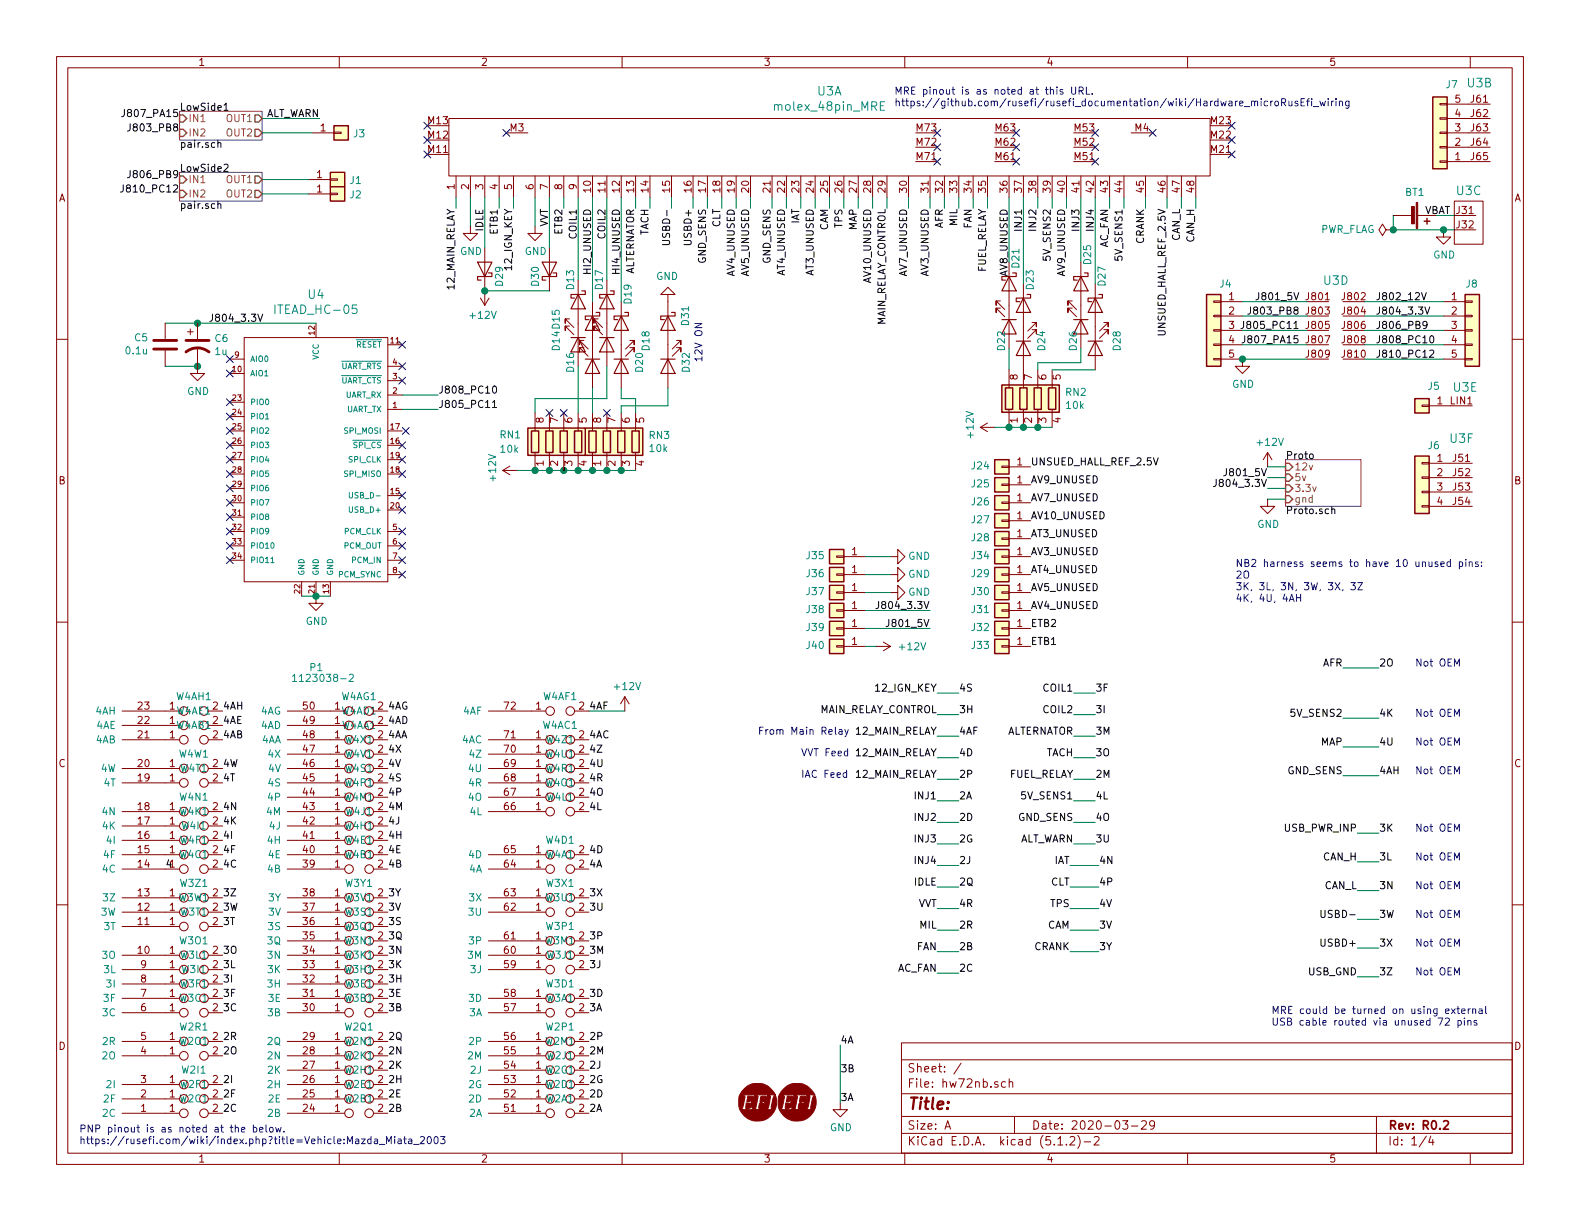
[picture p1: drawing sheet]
<svg xmlns="http://www.w3.org/2000/svg" width="279mm" height="216mm" viewBox="0 0 279 216" stroke-linecap="round" stroke-linejoin="round" font-family="sans-serif">
<defs><g id="words">
<text font-size="2.8" fill="#840000" x="160.4" y="196.2">Title:</text>
<g font-size="2.1" fill="#008484">
<text x="144.6" y="16.9">U3A</text>
<text x="259.5" y="15.4">U3B</text>
<text x="137.3" y="19.6">molex_48pin_MRE</text>
<text x="257.6" y="34.5">U3C</text>
<text x="54.5" y="52.8">U4</text>
<text x="234.1" y="50.4">U3D</text>
<text x="49" y="55.5">ITEAD_HC-05</text>
<text x="257" y="69.3">U3E</text>
<text x="256.4" y="78.3">U3F</text>
</g>
<g font-size="2.1" fill="#840000">
<text x="160.4" y="189.6">Sheet: /</text>
<text x="160.4" y="192.3">File: hw72nb.sch</text>
<text x="160.4" y="202.5">KiCad E.D.A. kicad (5.1.2)-2</text>
<text x="160.4" y="199.7">Size: A</text>
<text x="182.4" y="199.7">Date: 2020-03-29</text>
<text x="245.4" y="199.7">Rev: R0.2</text>
<text x="245.4" y="202.5">Id: 1/4</text>
</g>
<g font-size="1.8" fill="#840000">
<text x="35" y="11.6">1</text>
<text x="85" y="11.6">2</text>
<text x="135" y="11.6">3</text>
<text x="185" y="11.6">4</text>
<text x="235" y="11.6">5</text>
<text x="56.7" y="23.2">1</text>
<text x="75.8" y="22">M13</text>
<text x="90.2" y="23.2">M3</text>
<text x="162.1" y="23.2">M73</text>
<text x="176.1" y="23.2">M63</text>
<text x="190.1" y="23.2">M53</text>
<text x="200.7" y="23.2">M4</text>
<text x="214.2" y="22">M23</text>
<text x="257.3" y="23.2">3</text>
<text x="257.3" y="20.7">4</text>
<text x="257.3" y="18.2">5</text>
<text x="260.1" y="18.2">J61</text>
<text x="260.1" y="20.7">J62</text>
<text x="260.1" y="23.2">J63</text>
<text x="75.8" y="27.1">M11</text>
<text x="75.8" y="24.5">M12</text>
<text x="162.1" y="28.3">M71</text>
<text x="162.1" y="25.8">M72</text>
<text x="176.1" y="28.3">M61</text>
<text x="176.1" y="25.8">M62</text>
<text x="190.1" y="28.3">M51</text>
<text x="190.1" y="25.8">M52</text>
<text x="214.2" y="27.1">M21</text>
<text x="214.2" y="24.5">M22</text>
<text x="257.3" y="28.3">1</text>
<text x="257.3" y="25.8">2</text>
<text x="260.1" y="25.8">J64</text>
<text x="260.1" y="28.3">J65</text>
<text x="10.4" y="35.6">A</text>
<text x="56" y="31.5">1</text>
<text x="56" y="34">1</text>
<text x="80.4" y="33.5" transform="rotate(-90 80.4 33.5)">1</text>
<text x="82.9" y="33.5" transform="rotate(-90 82.9 33.5)">2</text>
<text x="85.5" y="33.5" transform="rotate(-90 85.5 33.5)">3</text>
<text x="88" y="33.5" transform="rotate(-90 88 33.5)">4</text>
<text x="90.6" y="33.5" transform="rotate(-90 90.6 33.5)">5</text>
<text x="94.4" y="33.5" transform="rotate(-90 94.4 33.5)">6</text>
<text x="96.9" y="33.5" transform="rotate(-90 96.9 33.5)">7</text>
<text x="99.4" y="33.5" transform="rotate(-90 99.4 33.5)">8</text>
<text x="102" y="33.5" transform="rotate(-90 102 33.5)">9</text>
<text x="104.5" y="34" transform="rotate(-90 104.5 34)">10</text>
<text x="107.1" y="34" transform="rotate(-90 107.1 34)">11</text>
<text x="109.6" y="34" transform="rotate(-90 109.6 34)">12</text>
<text x="112.1" y="34" transform="rotate(-90 112.1 34)">13</text>
<text x="114.7" y="34" transform="rotate(-90 114.7 34)">14</text>
<text x="118.5" y="34" transform="rotate(-90 118.5 34)">15</text>
<text x="122.3" y="34" transform="rotate(-90 122.3 34)">16</text>
<text x="124.8" y="34" transform="rotate(-90 124.8 34)">17</text>
<text x="127.4" y="34" transform="rotate(-90 127.4 34)">18</text>
<text x="129.9" y="34" transform="rotate(-90 129.9 34)">19</text>
<text x="132.5" y="34" transform="rotate(-90 132.5 34)">20</text>
<text x="136.3" y="34" transform="rotate(-90 136.3 34)">21</text>
<text x="138.8" y="34" transform="rotate(-90 138.8 34)">22</text>
<text x="141.4" y="34" transform="rotate(-90 141.4 34)">23</text>
<text x="143.9" y="34" transform="rotate(-90 143.9 34)">24</text>
<text x="146.4" y="34" transform="rotate(-90 146.4 34)">25</text>
<text x="149" y="34" transform="rotate(-90 149 34)">26</text>
<text x="151.5" y="34" transform="rotate(-90 151.5 34)">27</text>
<text x="154.1" y="34" transform="rotate(-90 154.1 34)">28</text>
<text x="156.6" y="34" transform="rotate(-90 156.6 34)">29</text>
<text x="160.4" y="34" transform="rotate(-90 160.4 34)">30</text>
<text x="164.2" y="34" transform="rotate(-90 164.2 34)">31</text>
<text x="166.8" y="34" transform="rotate(-90 166.8 34)">32</text>
<text x="169.3" y="34" transform="rotate(-90 169.3 34)">33</text>
<text x="171.8" y="34" transform="rotate(-90 171.8 34)">34</text>
<text x="174.4" y="34" transform="rotate(-90 174.4 34)">35</text>
<text x="178.2" y="34" transform="rotate(-90 178.2 34)">36</text>
<text x="180.7" y="34" transform="rotate(-90 180.7 34)">37</text>
<text x="183.3" y="34" transform="rotate(-90 183.3 34)">38</text>
<text x="185.8" y="34" transform="rotate(-90 185.8 34)">39</text>
<text x="188.3" y="34" transform="rotate(-90 188.3 34)">40</text>
<text x="190.9" y="34" transform="rotate(-90 190.9 34)">41</text>
<text x="193.4" y="34" transform="rotate(-90 193.4 34)">42</text>
<text x="196" y="34" transform="rotate(-90 196 34)">43</text>
<text x="198.5" y="34" transform="rotate(-90 198.5 34)">44</text>
<text x="202.3" y="34" transform="rotate(-90 202.3 34)">45</text>
<text x="206.1" y="34" transform="rotate(-90 206.1 34)">46</text>
<text x="208.7" y="34" transform="rotate(-90 208.7 34)">47</text>
<text x="211.2" y="34" transform="rotate(-90 211.2 34)">48</text>
<text x="267.8" y="35.6">A</text>
<text x="257.6" y="37.8">J31</text>
<text x="257.6" y="40.4">J32</text>
<text x="178.2" y="48.7" transform="rotate(-90 178.2 48.7)">AV8_UNUSED</text>
<text x="217.3" y="53.1">1</text>
<text x="231.1" y="53.1">J801</text>
<text x="237.4" y="53.1">J802</text>
<text x="256.7" y="53.1">1</text>
<text x="217.3" y="55.6">2</text>
<text x="217.3" y="58.2">3</text>
<text x="231.1" y="55.6">J803</text>
<text x="231.1" y="58.2">J805</text>
<text x="237.4" y="55.6">J804</text>
<text x="237.4" y="58.2">J806</text>
<text x="256.7" y="55.6">2</text>
<text x="256.7" y="58.2">3</text>
<text x="217.3" y="60.7">4</text>
<text x="217.3" y="63.2">5</text>
<text x="231.1" y="60.7">J807</text>
<text x="231.1" y="63.2">J809</text>
<text x="237.4" y="60.7">J808</text>
<text x="237.4" y="63.2">J810</text>
<text x="256.7" y="60.7">4</text>
<text x="256.7" y="63.2">5</text>
<text x="180" y="67.2" transform="rotate(-90 180 67.2)">8</text>
<text x="182.5" y="67.2" transform="rotate(-90 182.5 67.2)">7</text>
<text x="185" y="67.2" transform="rotate(-90 185 67.2)">6</text>
<text x="187.6" y="67.2" transform="rotate(-90 187.6 67.2)">5</text>
<text x="254.2" y="71.5">1</text>
<text x="256.5" y="71.5">LIN1</text>
<text x="96.1" y="74.8" transform="rotate(-90 96.1 74.8)">8</text>
<text x="98.7" y="74.8" transform="rotate(-90 98.7 74.8)">7</text>
<text x="101.2" y="74.8" transform="rotate(-90 101.2 74.8)">6</text>
<text x="103.8" y="74.8" transform="rotate(-90 103.8 74.8)">5</text>
<text x="106.3" y="74.8" transform="rotate(-90 106.3 74.8)">8</text>
<text x="108.8" y="74.8" transform="rotate(-90 108.8 74.8)">7</text>
<text x="111.4" y="74.8" transform="rotate(-90 111.4 74.8)">6</text>
<text x="113.9" y="74.8" transform="rotate(-90 113.9 74.8)">5</text>
<text x="180" y="74.8" transform="rotate(-90 180 74.8)">1</text>
<text x="182.5" y="74.8" transform="rotate(-90 182.5 74.8)">2</text>
<text x="185" y="74.8" transform="rotate(-90 185 74.8)">3</text>
<text x="187.6" y="74.8" transform="rotate(-90 187.6 74.8)">4</text>
<text x="96.1" y="82.4" transform="rotate(-90 96.1 82.4)">1</text>
<text x="98.7" y="82.4" transform="rotate(-90 98.7 82.4)">2</text>
<text x="101.2" y="82.4" transform="rotate(-90 101.2 82.4)">3</text>
<text x="103.8" y="82.4" transform="rotate(-90 103.8 82.4)">4</text>
<text x="106.3" y="82.4" transform="rotate(-90 106.3 82.4)">1</text>
<text x="108.8" y="82.4" transform="rotate(-90 108.8 82.4)">2</text>
<text x="111.4" y="82.4" transform="rotate(-90 111.4 82.4)">3</text>
<text x="113.9" y="82.4" transform="rotate(-90 113.9 82.4)">4</text>
<text x="179.9" y="82.3">1</text>
<text x="254.2" y="81.7">1</text>
<text x="257" y="81.7">J51</text>
<text x="10.4" y="85.6">B</text>
<text x="179.9" y="85.5">1</text>
<text x="179.9" y="88.6">1</text>
<text x="254.2" y="84.2">2</text>
<text x="254.2" y="86.7">3</text>
<text x="254.2" y="89.3">4</text>
<text x="257" y="84.2">J52</text>
<text x="257" y="86.7">J53</text>
<text x="257" y="89.3">J54</text>
<text x="267.8" y="85.6">B</text>
<text x="179.9" y="91.8">1</text>
<text x="179.9" y="95">1</text>
<text x="150.6" y="101.3">1</text>
<text x="150.6" y="98.2">1</text>
<text x="179.9" y="101.3">1</text>
<text x="179.9" y="98.2">1</text>
<text x="150.6" y="107.7">1</text>
<text x="150.6" y="104.5">1</text>
<text x="179.9" y="104.5">1</text>
<text x="179.9" y="107.7">1</text>
<text x="150.6" y="110.9">1</text>
<text x="179.9" y="110.9">1</text>
<text x="150.6" y="114">1</text>
<text x="179.9" y="114">1</text>
<text x="24.4" y="125.5">23</text>
<text x="30" y="125.5">1</text>
<text x="37.6" y="125.5">2</text>
<text x="53.6" y="125.5">50</text>
<text x="59.2" y="125.5">1</text>
<text x="66.8" y="125.5">2</text>
<text x="89.2" y="125.5">72</text>
<text x="94.8" y="125.5">1</text>
<text x="102.4" y="125.5">2</text>
<text x="24.4" y="130.6">21</text>
<text x="24.4" y="128">22</text>
<text x="30" y="128">1</text>
<text x="30" y="130.6">1</text>
<text x="37.6" y="128">2</text>
<text x="37.6" y="130.6">2</text>
<text x="53.6" y="130.6">48</text>
<text x="53.6" y="128">49</text>
<text x="59.2" y="130.6">1</text>
<text x="59.2" y="128">1</text>
<text x="60.4" y="128.9">W4AA1</text>
<text x="60.4" y="126.3">W4AD1</text>
<text x="61.1" y="131.4">W4X1</text>
<text x="66.8" y="130.6">2</text>
<text x="66.8" y="128">2</text>
<text x="89.2" y="130.6">71</text>
<text x="94.8" y="130.6">1</text>
<text x="96.7" y="131.4">W4Z1</text>
<text x="102.4" y="130.6">2</text>
<text x="10.4" y="135.6">C</text>
<text x="24.4" y="135.6">20</text>
<text x="30" y="135.6">1</text>
<text x="37.6" y="135.6">2</text>
<text x="53.6" y="135.6">46</text>
<text x="53.6" y="133.1">47</text>
<text x="59.2" y="133.1">1</text>
<text x="59.2" y="135.6">1</text>
<text x="61.1" y="136.5">W4S1</text>
<text x="66.8" y="133.1">2</text>
<text x="66.8" y="135.6">2</text>
<text x="89.2" y="133.1">70</text>
<text x="89.2" y="135.6">69</text>
<text x="94.8" y="135.6">1</text>
<text x="94.8" y="133.1">1</text>
<text x="96.6" y="136.5">W4R1</text>
<text x="96.6" y="134">W4U1</text>
<text x="102.4" y="135.6">2</text>
<text x="102.4" y="133.1">2</text>
<text x="267.8" y="135.6">C</text>
<text x="24.4" y="143.3">18</text>
<text x="24.4" y="138.2">19</text>
<text x="30" y="143.3">1</text>
<text x="30" y="138.2">1</text>
<text x="37.6" y="143.3">2</text>
<text x="37.6" y="138.2">2</text>
<text x="53.6" y="143.3">43</text>
<text x="53.6" y="140.7">44</text>
<text x="53.6" y="138.2">45</text>
<text x="59.2" y="138.2">1</text>
<text x="59.2" y="143.3">1</text>
<text x="59.2" y="140.7">1</text>
<text x="61" y="141.6">W4M1</text>
<text x="66.8" y="138.2">2</text>
<text x="66.8" y="143.3">2</text>
<text x="66.8" y="140.7">2</text>
<text x="89.2" y="143.3">66</text>
<text x="89.2" y="140.7">67</text>
<text x="89.2" y="138.2">68</text>
<text x="94.8" y="138.2">1</text>
<text x="94.8" y="143.3">1</text>
<text x="94.8" y="140.7">1</text>
<text x="96.7" y="141.6">W4L1</text>
<text x="102.4" y="138.2">2</text>
<text x="102.4" y="143.3">2</text>
<text x="102.4" y="140.7">2</text>
<text x="24.4" y="148.3">16</text>
<text x="24.4" y="145.8">17</text>
<text x="30" y="145.8">1</text>
<text x="30" y="148.3">1</text>
<text x="37.6" y="145.8">2</text>
<text x="37.6" y="148.3">2</text>
<text x="53.6" y="148.3">41</text>
<text x="53.6" y="145.8">42</text>
<text x="59.2" y="148.3">1</text>
<text x="59.2" y="145.8">1</text>
<text x="61.1" y="146.7">W4H1</text>
<text x="61.2" y="144.1">W4J1</text>
<text x="66.8" y="148.3">2</text>
<text x="66.8" y="145.8">2</text>
<text x="24.4" y="153.4">14</text>
<text x="24.4" y="150.9">15</text>
<text x="29.2" y="153.4">41</text>
<text x="30" y="150.9">1</text>
<text x="37.6" y="150.9">2</text>
<text x="37.6" y="153.4">2</text>
<text x="53.6" y="150.9">40</text>
<text x="53.6" y="153.4">39</text>
<text x="59.2" y="153.4">1</text>
<text x="59.2" y="150.9">1</text>
<text x="61.1" y="151.7">W4B1</text>
<text x="66.8" y="153.4">2</text>
<text x="66.8" y="150.9">2</text>
<text x="89.2" y="153.4">64</text>
<text x="89.2" y="150.9">65</text>
<text x="94.8" y="150.9">1</text>
<text x="94.8" y="153.4">1</text>
<text x="102.4" y="150.9">2</text>
<text x="102.4" y="153.4">2</text>
<text x="24.4" y="161">12</text>
<text x="24.4" y="158.5">13</text>
<text x="30" y="158.5">1</text>
<text x="30" y="161">1</text>
<text x="37.6" y="158.5">2</text>
<text x="37.6" y="161">2</text>
<text x="53.6" y="161">37</text>
<text x="53.6" y="158.5">38</text>
<text x="59.2" y="161">1</text>
<text x="59.2" y="158.5">1</text>
<text x="61.1" y="159.4">W3V1</text>
<text x="66.8" y="161">2</text>
<text x="66.8" y="158.5">2</text>
<text x="89.2" y="161">62</text>
<text x="89.2" y="158.5">63</text>
<text x="94.8" y="158.5">1</text>
<text x="94.8" y="161">1</text>
<text x="102.4" y="158.5">2</text>
<text x="102.4" y="161">2</text>
<text x="24.4" y="163.6">11</text>
<text x="30" y="163.6">1</text>
<text x="37.6" y="163.6">2</text>
<text x="53.6" y="166.1">35</text>
<text x="53.6" y="163.6">36</text>
<text x="59.2" y="166.1">1</text>
<text x="59.2" y="163.6">1</text>
<text x="61" y="164.4">W3Q1</text>
<text x="66.8" y="166.1">2</text>
<text x="66.8" y="163.6">2</text>
<text x="89.2" y="166.1">61</text>
<text x="94.8" y="166.1">1</text>
<text x="96.5" y="167">W3M1</text>
<text x="102.4" y="166.1">2</text>
<text x="24.4" y="168.7">10</text>
<text x="24.9" y="173.7">8</text>
<text x="24.9" y="171.2">9</text>
<text x="30" y="173.7">1</text>
<text x="30" y="168.7">1</text>
<text x="30" y="171.2">1</text>
<text x="32.2" y="172.1">W3I1</text>
<text x="37.6" y="173.7">2</text>
<text x="37.6" y="168.7">2</text>
<text x="37.6" y="171.2">2</text>
<text x="53.6" y="173.7">32</text>
<text x="53.6" y="171.2">33</text>
<text x="53.6" y="168.7">34</text>
<text x="59.2" y="168.7">1</text>
<text x="59.2" y="171.2">1</text>
<text x="59.2" y="173.7">1</text>
<text x="66.8" y="168.7">2</text>
<text x="66.8" y="171.2">2</text>
<text x="66.8" y="173.7">2</text>
<text x="89.2" y="168.7">60</text>
<text x="89.2" y="171.2">59</text>
<text x="94.8" y="168.7">1</text>
<text x="94.8" y="171.2">1</text>
<text x="102.4" y="168.7">2</text>
<text x="102.4" y="171.2">2</text>
<text x="24.9" y="178.8">6</text>
<text x="24.9" y="176.3">7</text>
<text x="30" y="178.8">1</text>
<text x="30" y="176.3">1</text>
<text x="31.9" y="177.1">W3C1</text>
<text x="37.6" y="178.8">2</text>
<text x="37.6" y="176.3">2</text>
<text x="53.6" y="178.8">30</text>
<text x="53.6" y="176.3">31</text>
<text x="59.2" y="176.3">1</text>
<text x="59.2" y="178.8">1</text>
<text x="66.8" y="176.3">2</text>
<text x="66.8" y="178.8">2</text>
<text x="89.2" y="178.8">57</text>
<text x="89.2" y="176.3">58</text>
<text x="94.8" y="178.8">1</text>
<text x="94.8" y="176.3">1</text>
<text x="96.6" y="177.1">W3A1</text>
<text x="102.4" y="178.8">2</text>
<text x="102.4" y="176.3">2</text>
<text x="10.4" y="185.6">D</text>
<text x="24.9" y="183.9">5</text>
<text x="30" y="183.9">1</text>
<text x="37.6" y="183.9">2</text>
<text x="53.6" y="183.9">29</text>
<text x="59.2" y="183.9">1</text>
<text x="66.8" y="183.9">2</text>
<text x="89.2" y="183.9">56</text>
<text x="94.8" y="183.9">1</text>
<text x="96.5" y="184.8">W2M1</text>
<text x="102.4" y="183.9">2</text>
<text x="267.8" y="185.6">D</text>
<text x="24.9" y="191.5">3</text>
<text x="24.9" y="186.4">4</text>
<text x="30" y="191.5">1</text>
<text x="30" y="186.4">1</text>
<text x="37.6" y="191.5">2</text>
<text x="37.6" y="186.4">2</text>
<text x="53.6" y="191.5">26</text>
<text x="53.6" y="189">27</text>
<text x="53.6" y="186.4">28</text>
<text x="59.2" y="191.5">1</text>
<text x="59.2" y="186.4">1</text>
<text x="59.2" y="189">1</text>
<text x="61.1" y="189.8">W2H1</text>
<text x="66.8" y="191.5">2</text>
<text x="66.8" y="186.4">2</text>
<text x="66.8" y="189">2</text>
<text x="89.2" y="191.5">53</text>
<text x="89.2" y="189">54</text>
<text x="89.2" y="186.4">55</text>
<text x="94.8" y="189">1</text>
<text x="94.8" y="186.4">1</text>
<text x="94.8" y="191.5">1</text>
<text x="96.7" y="187.3">W2J1</text>
<text x="102.4" y="189">2</text>
<text x="102.4" y="186.4">2</text>
<text x="102.4" y="191.5">2</text>
<text x="24.9" y="196.6">1</text>
<text x="24.9" y="194.1">2</text>
<text x="30" y="196.6">1</text>
<text x="30" y="194.1">1</text>
<text x="31.9" y="194.9">W2C1</text>
<text x="31.9" y="192.4">W2F1</text>
<text x="37.6" y="196.6">2</text>
<text x="37.6" y="194.1">2</text>
<text x="53.6" y="196.6">24</text>
<text x="53.6" y="194.1">25</text>
<text x="59.2" y="196.6">1</text>
<text x="59.2" y="194.1">1</text>
<text x="61.1" y="194.9">W2B1</text>
<text x="61.1" y="192.4">W2E1</text>
<text x="66.8" y="196.6">2</text>
<text x="66.8" y="194.1">2</text>
<text x="89.2" y="196.6">51</text>
<text x="89.2" y="194.1">52</text>
<text x="94.8" y="194.1">1</text>
<text x="94.8" y="196.6">1</text>
<text x="102.4" y="194.1">2</text>
<text x="102.4" y="196.6">2</text>
<text x="35" y="205.5">1</text>
<text x="85" y="205.5">2</text>
<text x="135" y="205.5">3</text>
<text x="185" y="205.5">4</text>
<text x="235" y="205.5">5</text>
</g>
<g font-size="1.8" fill="#0000c2">
<text x="158.1" y="16.7">MRE pinout is as noted at this URL.</text>
<text x="158.1" y="18.8">https://github.com/rusefi/rusefi_documentation/wiki/Hardware_microRusEfi_wiring</text>
<text x="124.2" y="64.1" transform="rotate(-90 124.2 64.1)">12V ON</text>
<text x="218.4" y="100.3">NB2 harness seems to have 10 unused pins:</text>
<text x="218.4" y="102.3">2O</text>
<text x="218.4" y="104.4">3K, 3L, 3N, 3W, 3X, 3Z</text>
<text x="218.4" y="106.4">4K, 4U, 4AH</text>
<text x="250.2" y="117.9">Not OEM</text>
<text x="134" y="129.9">From Main Relay</text>
<text x="250.2" y="131.8">Not OEM</text>
<text x="250.2" y="126.7">Not OEM</text>
<text x="141.6" y="137.5">IAC Feed</text>
<text x="141.6" y="133.7">VVT Feed</text>
<text x="250.2" y="136.9">Not OEM</text>
<text x="250.2" y="147.1">Not OEM</text>
<text x="250.2" y="152.1">Not OEM</text>
<text x="250.2" y="157.2">Not OEM</text>
<text x="250.2" y="162.3">Not OEM</text>
<text x="250.2" y="167.4">Not OEM</text>
<text x="250.2" y="172.5">Not OEM</text>
<text x="224.8" y="179.3">MRE could be turned on using external</text>
<text x="224.8" y="181.4">USB cable routed via unused 72 pins</text>
<text x="14" y="200.3">PNP pinout is as noted at the below.</text>
<text x="14" y="202.3">https://rusefi.com/wiki/index.php?title=Vehicle:Mazda_Miata_2003</text>
</g>
<g font-size="1.8" fill="#008484">
<text x="255.8" y="15.6">J7</text>
<text x="62.6" y="24.3">J3</text>
<text x="61.9" y="32.5">J1</text>
<text x="61.9" y="35.1">J2</text>
<text x="248.5" y="34.6">BT1</text>
<text x="233.4" y="41.2">PWR_FLAG</text>
<text x="81.4" y="45.1">GND</text>
<text x="92.8" y="45.1">GND</text>
<text x="180.3" y="47.3" transform="rotate(-90 180.3 47.3)">D21</text>
<text x="193" y="46.7" transform="rotate(-90 193 46.7)">D25</text>
<text x="253.4" y="45.7">GND</text>
<text x="89" y="50.5" transform="rotate(-90 89 50.5)">D29</text>
<text x="95.3" y="50.5" transform="rotate(-90 95.3 50.5)">D30</text>
<text x="101.5" y="51.1" transform="rotate(-90 101.5 51.1)">D13</text>
<text x="106.6" y="51.1" transform="rotate(-90 106.6 51.1)">D17</text>
<text x="111.7" y="53.7" transform="rotate(-90 111.7 53.7)">D19</text>
<text x="116" y="49.5">GND</text>
<text x="182.8" y="51.1" transform="rotate(-90 182.8 51.1)">D23</text>
<text x="195.5" y="50.5" transform="rotate(-90 195.5 50.5)">D27</text>
<text x="215.7" y="50.9">J4</text>
<text x="259.3" y="50.9">J8</text>
<text x="83.3" y="56.4">+12V</text>
<text x="121.8" y="57.5" transform="rotate(-90 121.8 57.5)">D31</text>
<text x="22.4" y="62.7">0.1u</text>
<text x="23.9" y="60.4">C5</text>
<text x="38" y="60.5">C6</text>
<text x="38.1" y="62.8">1u</text>
<text x="99" y="61.9" transform="rotate(-90 99 61.9)">D14 D15</text>
<text x="101.5" y="65.7" transform="rotate(-90 101.5 65.7)">D16</text>
<text x="113.7" y="65.7" transform="rotate(-90 113.7 65.7)">D20</text>
<text x="114.9" y="61.9" transform="rotate(-90 114.9 61.9)">D18</text>
<text x="122" y="65.7" transform="rotate(-90 122 65.7)">D32</text>
<text x="177.7" y="61.9" transform="rotate(-90 177.7 61.9)">D22</text>
<text x="184.8" y="61.9" transform="rotate(-90 184.8 61.9)">D24</text>
<text x="190.4" y="61.9" transform="rotate(-90 190.4 61.9)">D26</text>
<text x="198.2" y="61.9" transform="rotate(-90 198.2 61.9)">D28</text>
<text x="33.1" y="69.8">GND</text>
<text x="188.5" y="70">RN2</text>
<text x="217.9" y="68.6">GND</text>
<text x="252.6" y="68.9">J5</text>
<text x="88.5" y="77.5">RN1</text>
<text x="114.9" y="77.6">RN3</text>
<text x="172.2" y="77.3" transform="rotate(-90 172.2 77.3)">+12V</text>
<text x="188.6" y="72.3">10k</text>
<text x="88.6" y="80.1">10k</text>
<text x="115" y="79.9">10k</text>
<text x="171.9" y="83">J24</text>
<text x="222.5" y="78.8">+12V</text>
<text x="252.6" y="79.4">J6</text>
<text x="87.7" y="84.9" transform="rotate(-90 87.7 84.9)">+12V</text>
<text x="171.9" y="86.2">J25</text>
<text x="171.9" y="89.4">J26</text>
<text x="171.9" y="92.5">J27</text>
<text x="171.9" y="95.7">J28</text>
<text x="222.3" y="93.3">GND</text>
<text x="142.7" y="98.9">J35</text>
<text x="160.6" y="99">GND</text>
<text x="171.9" y="98.9">J34</text>
<text x="142.7" y="105.2">J37</text>
<text x="142.7" y="102.1">J36</text>
<text x="160.6" y="105.3">GND</text>
<text x="160.6" y="102.2">GND</text>
<text x="171.9" y="102.1">J29</text>
<text x="171.9" y="105.2">J30</text>
<text x="54.1" y="110.5">GND</text>
<text x="142.7" y="111.6">J39</text>
<text x="142.7" y="108.4">J38</text>
<text x="171.9" y="108.4">J31</text>
<text x="171.9" y="111.6">J32</text>
<text x="54.9" y="118.7">P1</text>
<text x="142.7" y="114.8">J40</text>
<text x="159.2" y="115">+12V</text>
<text x="171.9" y="114.8">J33</text>
<text x="31.2" y="123.8">W4AH1</text>
<text x="52.9" y="120.6">1123038-2</text>
<text x="60.4" y="123.8">W4AG1</text>
<text x="96.1" y="123.8">W4AF1</text>
<text x="108.8" y="122">+12V</text>
<text x="17" y="131.4">4AB</text>
<text x="17" y="126.4">4AH</text>
<text x="17.1" y="128.9">4AE</text>
<text x="31.2" y="128.9">W4AB1</text>
<text x="31.2" y="126.3">W4AE1</text>
<text x="46.2" y="126.4">4AG</text>
<text x="46.3" y="131.4">4AA</text>
<text x="46.3" y="128.9">4AD</text>
<text x="81.8" y="131.4">4AC</text>
<text x="82" y="126.4">4AF</text>
<text x="96" y="128.9">W4AC1</text>
<text x="17.9" y="136.5">4W</text>
<text x="31.6" y="134">W4W1</text>
<text x="31.9" y="136.5">W4T1</text>
<text x="47.6" y="136.5">4V</text>
<text x="47.6" y="134">4X</text>
<text x="61.1" y="134">W4V1</text>
<text x="83.1" y="136.5">4U</text>
<text x="83.3" y="134">4Z</text>
<text x="18.5" y="139.1">4T</text>
<text x="31.9" y="141.6">W4N1</text>
<text x="47.6" y="141.6">4P</text>
<text x="47.6" y="139.1">4S</text>
<text x="61.1" y="139">W4P1</text>
<text x="83" y="141.6">4O</text>
<text x="83.1" y="139.1">4R</text>
<text x="96.6" y="139">W4O1</text>
<text x="18.3" y="146.7">4K</text>
<text x="18.3" y="144.1">4N</text>
<text x="19.1" y="149.2">4I</text>
<text x="31.9" y="144.1">W4K1</text>
<text x="31.9" y="149.2">W4F1</text>
<text x="32.2" y="146.7">W4I1</text>
<text x="47.3" y="144.1">4M</text>
<text x="47.5" y="149.2">4H</text>
<text x="47.8" y="146.7">4J</text>
<text x="61.1" y="149.2">W4E1</text>
<text x="83.3" y="144.1">4L</text>
<text x="96.6" y="149.2">W4D1</text>
<text x="18.3" y="154.3">4C</text>
<text x="18.5" y="151.8">4F</text>
<text x="31.9" y="151.7">W4C1</text>
<text x="47.5" y="154.3">4B</text>
<text x="47.6" y="151.8">4E</text>
<text x="83.1" y="154.3">4A</text>
<text x="83.1" y="151.8">4D</text>
<text x="96.6" y="151.7">W4A1</text>
<text x="17.9" y="161.9">3W</text>
<text x="18.5" y="159.4">3Z</text>
<text x="31.6" y="159.4">W3W1</text>
<text x="31.9" y="156.8">W3Z1</text>
<text x="31.9" y="161.9">W3T1</text>
<text x="47.6" y="161.9">3V</text>
<text x="47.6" y="159.4">3Y</text>
<text x="61.1" y="156.8">W3Y1</text>
<text x="61.1" y="161.9">W3S1</text>
<text x="83.1" y="161.9">3U</text>
<text x="83.2" y="159.4">3X</text>
<text x="96.6" y="159.4">W3U1</text>
<text x="96.6" y="156.8">W3X1</text>
<text x="18.5" y="164.5">3T</text>
<text x="31.8" y="167">W3O1</text>
<text x="47.4" y="167">3Q</text>
<text x="47.6" y="164.5">3S</text>
<text x="61.1" y="167">W3N1</text>
<text x="83.2" y="167">3P</text>
<text x="96.6" y="164.4">W3P1</text>
<text x="18.2" y="169.5">3O</text>
<text x="18.5" y="172.1">3L</text>
<text x="31.9" y="169.5">W3L1</text>
<text x="47.5" y="172.1">3K</text>
<text x="47.5" y="169.5">3N</text>
<text x="61.1" y="169.5">W3K1</text>
<text x="61.1" y="172.1">W3H1</text>
<text x="82.9" y="169.5">3M</text>
<text x="83.4" y="172.1">3J</text>
<text x="96.7" y="169.5">W3J1</text>
<text x="18.3" y="179.7">3C</text>
<text x="18.5" y="177.2">3F</text>
<text x="19.1" y="174.6">3I</text>
<text x="31.9" y="174.6">W3F1</text>
<text x="47.5" y="179.7">3B</text>
<text x="47.5" y="174.6">3H</text>
<text x="47.6" y="177.2">3E</text>
<text x="61.1" y="177.1">W3B1</text>
<text x="61.1" y="174.6">W3E1</text>
<text x="83.1" y="179.7">3A</text>
<text x="83.1" y="177.2">3D</text>
<text x="96.6" y="174.6">W3D1</text>
<text x="18.3" y="184.8">2R</text>
<text x="31.8" y="184.8">W2O1</text>
<text x="31.9" y="182.2">W2R1</text>
<text x="47.4" y="184.8">2Q</text>
<text x="61" y="182.2">W2Q1</text>
<text x="61.1" y="184.8">W2N1</text>
<text x="83.2" y="184.8">2P</text>
<text x="96.6" y="182.2">W2P1</text>
<text x="18.2" y="187.3">2O</text>
<text x="32.2" y="189.8">W2I1</text>
<text x="47.5" y="189.9">2K</text>
<text x="47.5" y="187.3">2N</text>
<text x="61.1" y="187.3">W2K1</text>
<text x="82.9" y="187.3">2M</text>
<text x="83.4" y="189.9">2J</text>
<text x="96.6" y="189.8">W2G1</text>
<text x="18.3" y="197.5">2C</text>
<text x="18.5" y="194.9">2F</text>
<text x="19.1" y="192.4">2I</text>
<text x="47.5" y="197.5">2B</text>
<text x="47.5" y="192.4">2H</text>
<text x="47.6" y="194.9">2E</text>
<text x="83" y="192.4">2G</text>
<text x="83.1" y="197.5">2A</text>
<text x="83.1" y="194.9">2D</text>
<text x="96.6" y="192.4">W2D1</text>
<text x="96.6" y="194.9">W2A1</text>
<text x="146.8" y="200">GND</text>
</g>
<g font-size="1.8">
<text x="22.4" y="20.7">J807_PA15</text>
<text x="23.4" y="23.2">J803_PB8</text>
<text x="31.7" y="19.6">LowSide1</text>
<text x="46.6" y="20.7">ALT_WARN</text>
<text x="31.7" y="26.1">pair.sch</text>
<text x="22.4" y="34">J810_PC12</text>
<text x="23.4" y="31.5">J806_PB9</text>
<text x="31.7" y="30.4">LowSide2</text>
<text x="31.7" y="36.9">pair.sch</text>
<text x="85.5" y="40.9" transform="rotate(-90 85.5 40.9)">IDLE</text>
<text x="88" y="41.4" transform="rotate(-90 88 41.4)">ETB1</text>
<text x="96.9" y="40.3" transform="rotate(-90 96.9 40.3)">VVT</text>
<text x="99.4" y="41.4" transform="rotate(-90 99.4 41.4)">ETB2</text>
<text x="114.7" y="41.7" transform="rotate(-90 114.7 41.7)">TACH</text>
<text x="127.4" y="40.3" transform="rotate(-90 127.4 40.3)">CLT</text>
<text x="141.4" y="39.7" transform="rotate(-90 141.4 39.7)">IAT</text>
<text x="146.4" y="40.9" transform="rotate(-90 146.4 40.9)">CAM</text>
<text x="149" y="40.3" transform="rotate(-90 149 40.3)">TPS</text>
<text x="151.5" y="40.8" transform="rotate(-90 151.5 40.8)">MAP</text>
<text x="166.8" y="40.5" transform="rotate(-90 166.8 40.5)">AFR</text>
<text x="169.3" y="39.9" transform="rotate(-90 169.3 39.9)">MIL</text>
<text x="171.8" y="40.5" transform="rotate(-90 171.8 40.5)">FAN</text>
<text x="180.7" y="40.6" transform="rotate(-90 180.7 40.6)">INJ1</text>
<text x="183.3" y="40.6" transform="rotate(-90 183.3 40.6)">INJ2</text>
<text x="190.9" y="40.6" transform="rotate(-90 190.9 40.6)">INJ3</text>
<text x="193.4" y="40.6" transform="rotate(-90 193.4 40.6)">INJ4</text>
<text x="251.7" y="37.8">VBAT</text>
<text x="90.6" y="47.5" transform="rotate(-90 90.6 47.5)">12_IGN_KEY</text>
<text x="102" y="42" transform="rotate(-90 102 42)">COIL1</text>
<text x="107.1" y="42" transform="rotate(-90 107.1 42)">COIL2</text>
<text x="118.5" y="42.4" transform="rotate(-90 118.5 42.4)">USBD-</text>
<text x="122.3" y="42.9" transform="rotate(-90 122.3 42.9)">USBD+</text>
<text x="124.8" y="46.6" transform="rotate(-90 124.8 46.6)">GND_SENS</text>
<text x="136.3" y="46.6" transform="rotate(-90 136.3 46.6)">GND_SENS</text>
<text x="185.8" y="45.8" transform="rotate(-90 185.8 45.8)">5V_SENS2</text>
<text x="196" y="44" transform="rotate(-90 196 44)">AC_FAN</text>
<text x="198.5" y="45.8" transform="rotate(-90 198.5 45.8)">5V_SENS1</text>
<text x="202.3" y="43.2" transform="rotate(-90 202.3 43.2)">CRANK</text>
<text x="208.7" y="42.7" transform="rotate(-90 208.7 42.7)">CAN_L</text>
<text x="211.2" y="42.9" transform="rotate(-90 211.2 42.9)">CAN_H</text>
<text x="80.4" y="51.3" transform="rotate(-90 80.4 51.3)">12_MAIN_RELAY</text>
<text x="104.5" y="48" transform="rotate(-90 104.5 48)">HI2_UNUSED</text>
<text x="109.6" y="48" transform="rotate(-90 109.6 48)">HI4_UNUSED</text>
<text x="112.1" y="49" transform="rotate(-90 112.1 49)">ALTERNATOR</text>
<text x="129.9" y="48.7" transform="rotate(-90 129.9 48.7)">AV4_UNUSED</text>
<text x="132.5" y="48.7" transform="rotate(-90 132.5 48.7)">AV5_UNUSED</text>
<text x="138.8" y="48.6" transform="rotate(-90 138.8 48.6)">AT4_UNUSED</text>
<text x="143.9" y="48.6" transform="rotate(-90 143.9 48.6)">AT3_UNUSED</text>
<text x="154.1" y="49.7" transform="rotate(-90 154.1 49.7)">AV10_UNUSED</text>
<text x="160.4" y="48.7" transform="rotate(-90 160.4 48.7)">AV7_UNUSED</text>
<text x="164.2" y="48.7" transform="rotate(-90 164.2 48.7)">AV3_UNUSED</text>
<text x="174.4" y="48.4" transform="rotate(-90 174.4 48.4)">FUEL_RELAY</text>
<text x="188.3" y="48.7" transform="rotate(-90 188.3 48.7)">AV9_UNUSED</text>
<text x="222.8" y="53.1">J801_5V</text>
<text x="243.2" y="53.1">J802_12V</text>
<text x="36.8" y="56.9">J804_3.3V</text>
<text x="156.6" y="58.1" transform="rotate(-90 156.6 58.1)">MAIN_RELAY_CONTROL</text>
<text x="206.1" y="59.1" transform="rotate(-90 206.1 59.1)">UNSUED_HALL_REF_2.5V</text>
<text x="220.5" y="58.2">J805_PC11</text>
<text x="221.5" y="55.6">J803_PB8</text>
<text x="243.2" y="58.2">J806_PB9</text>
<text x="243.2" y="55.6">J804_3.3V</text>
<text x="220.5" y="60.7">J807_PA15</text>
<text x="243.2" y="60.7">J808_PC10</text>
<text x="243.2" y="63.2">J810_PC12</text>
<text x="77.5" y="69.6">J808_PC10</text>
<text x="77.5" y="72.1">J805_PC11</text>
<text x="182.2" y="82.3">UNSUED_HALL_REF_2.5V</text>
<text x="227.3" y="81.2">Proto</text>
<text x="182.2" y="88.6">AV7_UNUSED</text>
<text x="182.2" y="85.5">AV9_UNUSED</text>
<text x="215.6" y="86.1">J804_3.3V</text>
<text x="217.1" y="84.2">J801_5V</text>
<text x="182.2" y="95">AT3_UNUSED</text>
<text x="182.2" y="91.8">AV10_UNUSED</text>
<text x="227.3" y="90.9">Proto.sch</text>
<text x="182.2" y="101.3">AT4_UNUSED</text>
<text x="182.2" y="98.2">AV3_UNUSED</text>
<text x="155.9" y="107.7">J804_3.3V</text>
<text x="182.2" y="104.5">AV5_UNUSED</text>
<text x="182.2" y="107.7">AV4_UNUSED</text>
<text x="157.4" y="110.9">J801_5V</text>
<text x="182.2" y="110.9">ETB2</text>
<text x="182.2" y="114">ETB1</text>
<text x="233.9" y="117.9">AFR</text>
<text x="243.8" y="117.9">2O</text>
<text x="39.4" y="125.5">4AH</text>
<text x="68.6" y="125.5">4AG</text>
<text x="104.1" y="125.5">4AF</text>
<text x="155" y="122.3">12_IGN_KEY</text>
<text x="169.5" y="122.3">4S</text>
<text x="184.7" y="122.3">COIL1</text>
<text x="193.7" y="122.3">3F</text>
<text x="39.4" y="130.6">4AB</text>
<text x="39.4" y="128">4AE</text>
<text x="68.6" y="130.6">4AA</text>
<text x="68.6" y="128">4AD</text>
<text x="104.1" y="130.6">4AC</text>
<text x="144.5" y="126.1">MAIN_RELAY_CONTROL</text>
<text x="151.3" y="129.9">12_MAIN_RELAY</text>
<text x="169.5" y="129.9">4AF</text>
<text x="169.5" y="126.1">3H</text>
<text x="177.7" y="129.9">ALTERNATOR</text>
<text x="184.7" y="126.1">COIL2</text>
<text x="193.7" y="129.9">3M</text>
<text x="193.7" y="126.1">3I</text>
<text x="228.5" y="126.7">5V_SENS2</text>
<text x="233.6" y="131.8">MAP</text>
<text x="243.8" y="131.8">4U</text>
<text x="243.8" y="126.7">4K</text>
<text x="39.4" y="135.6">4W</text>
<text x="68.6" y="135.6">4V</text>
<text x="68.6" y="133.1">4X</text>
<text x="104.1" y="135.6">4U</text>
<text x="104.1" y="133.1">4Z</text>
<text x="151.3" y="137.5">12_MAIN_RELAY</text>
<text x="151.3" y="133.7">12_MAIN_RELAY</text>
<text x="169.5" y="133.7">4D</text>
<text x="169.5" y="137.5">2P</text>
<text x="178.3" y="137.5">FUEL_RELAY</text>
<text x="185" y="133.7">TACH</text>
<text x="193.7" y="133.7">3O</text>
<text x="193.7" y="137.5">2M</text>
<text x="227.8" y="136.9">GND_SENS</text>
<text x="243.8" y="136.9">4AH</text>
<text x="39.4" y="138.2">4T</text>
<text x="39.4" y="143.3">4N</text>
<text x="68.6" y="138.2">4S</text>
<text x="68.6" y="140.7">4P</text>
<text x="68.6" y="143.3">4M</text>
<text x="104.1" y="143.3">4L</text>
<text x="104.1" y="140.7">4O</text>
<text x="104.1" y="138.2">4R</text>
<text x="162" y="141.4">INJ1</text>
<text x="169.5" y="141.4">2A</text>
<text x="180.9" y="141.4">5V_SENS1</text>
<text x="193.7" y="141.4">4L</text>
<text x="39.4" y="145.8">4K</text>
<text x="39.4" y="148.3">4I</text>
<text x="68.6" y="145.8">4J</text>
<text x="68.6" y="148.3">4H</text>
<text x="162" y="145.2">INJ2</text>
<text x="162" y="149">INJ3</text>
<text x="169.5" y="145.2">2D</text>
<text x="169.5" y="149">2G</text>
<text x="179.9" y="149">ALT_WARN</text>
<text x="180.1" y="145.2">GND_SENS</text>
<text x="193.7" y="145.2">4O</text>
<text x="193.7" y="149">3U</text>
<text x="227.3" y="147.1">USB_PWR_INP</text>
<text x="243.8" y="147.1">3K</text>
<text x="39.4" y="150.9">4F</text>
<text x="39.4" y="153.4">4C</text>
<text x="68.6" y="153.4">4B</text>
<text x="68.6" y="150.9">4E</text>
<text x="104.1" y="153.4">4A</text>
<text x="104.1" y="150.9">4D</text>
<text x="162" y="152.8">INJ4</text>
<text x="169.5" y="152.8">2J</text>
<text x="186.4" y="152.8">IAT</text>
<text x="194.3" y="152.8">4N</text>
<text x="233.9" y="152.1">CAN_H</text>
<text x="243.8" y="152.1">3L</text>
<text x="39.4" y="161">3W</text>
<text x="39.4" y="158.5">3Z</text>
<text x="68.6" y="161">3V</text>
<text x="68.6" y="158.5">3Y</text>
<text x="104.1" y="158.5">3X</text>
<text x="104.1" y="161">3U</text>
<text x="161.7" y="156.6">IDLE</text>
<text x="162.3" y="160.4">VVT</text>
<text x="169.5" y="160.4">4R</text>
<text x="169.5" y="156.6">2Q</text>
<text x="185.8" y="156.6">CLT</text>
<text x="185.8" y="160.4">TPS</text>
<text x="194.3" y="156.6">4P</text>
<text x="194.3" y="160.4">4V</text>
<text x="234.1" y="157.2">CAN_L</text>
<text x="243.8" y="157.2">3N</text>
<text x="39.4" y="163.6">3T</text>
<text x="68.6" y="166.1">3Q</text>
<text x="68.6" y="163.6">3S</text>
<text x="104.1" y="166.1">3P</text>
<text x="162.7" y="164.2">MIL</text>
<text x="169.5" y="164.2">2R</text>
<text x="185.2" y="164.2">CAM</text>
<text x="194.3" y="164.2">3V</text>
<text x="234" y="167.4">USBD+</text>
<text x="234.4" y="162.3">USBD-</text>
<text x="243.8" y="162.3">3W</text>
<text x="243.8" y="167.4">3X</text>
<text x="39.4" y="173.7">3I</text>
<text x="39.4" y="168.7">3O</text>
<text x="39.4" y="171.2">3L</text>
<text x="68.6" y="173.7">3H</text>
<text x="68.6" y="168.7">3N</text>
<text x="68.6" y="171.2">3K</text>
<text x="104.1" y="171.2">3J</text>
<text x="104.1" y="168.7">3M</text>
<text x="158.6" y="171.8">AC_FAN</text>
<text x="162.1" y="168">FAN</text>
<text x="169.5" y="171.8">2C</text>
<text x="169.5" y="168">2B</text>
<text x="182.9" y="168">CRANK</text>
<text x="194.3" y="168">3Y</text>
<text x="231.4" y="172.5">USB_GND</text>
<text x="243.8" y="172.5">3Z</text>
<text x="39.4" y="178.8">3C</text>
<text x="39.4" y="176.3">3F</text>
<text x="68.6" y="176.3">3E</text>
<text x="68.6" y="178.8">3B</text>
<text x="104.1" y="178.8">3A</text>
<text x="104.1" y="176.3">3D</text>
<text x="39.4" y="183.9">2R</text>
<text x="68.6" y="183.9">2Q</text>
<text x="104.1" y="183.9">2P</text>
<text x="148.6" y="184.5">4A</text>
<text x="39.4" y="191.5">2I</text>
<text x="39.4" y="186.4">2O</text>
<text x="68.6" y="189">2K</text>
<text x="68.6" y="191.5">2H</text>
<text x="68.6" y="186.4">2N</text>
<text x="104.1" y="191.5">2G</text>
<text x="104.1" y="189">2J</text>
<text x="104.1" y="186.4">2M</text>
<text x="148.6" y="189.6">3B</text>
<text x="39.4" y="196.6">2C</text>
<text x="39.4" y="194.1">2F</text>
<text x="68.6" y="196.6">2B</text>
<text x="68.6" y="194.1">2E</text>
<text x="104.1" y="196.6">2A</text>
<text x="104.1" y="194.1">2D</text>
<text x="148.6" y="194.7">3A</text>
</g>
<g font-size="1.8" fill="#848400">
<text x="33.3" y="21.6">IN1</text>
<text x="40.1" y="21.6">OUT1</text>
<text x="33.3" y="24.1">IN2</text>
<text x="40.1" y="24.1">OUT2</text>
<text x="33.3" y="32.4">IN1</text>
<text x="33.3" y="34.9">IN2</text>
<text x="40.1" y="32.4">OUT1</text>
<text x="40.1" y="34.9">OUT2</text>
<text x="228.9" y="83.2">12v</text>
<text x="228.9" y="85.1">5v</text>
<text x="228.9" y="88.9">gnd</text>
<text x="228.9" y="87">3.3v</text>
</g>
<g font-size="1.4" fill="#840000">
<text x="55.6" y="59.2" transform="rotate(-90 55.6 59.2)">12</text>
<text x="41.1" y="65.8">10</text>
<text x="41.5" y="63.2">9</text>
<text x="69.1" y="60.7">11</text>
<text x="69.5" y="64.5">4</text>
<text x="41.1" y="70.9">23</text>
<text x="69.5" y="69.6">2</text>
<text x="69.5" y="67.1">3</text>
<text x="41.1" y="73.4">24</text>
<text x="41.1" y="75.9">25</text>
<text x="69.1" y="75.9">17</text>
<text x="69.5" y="72.1">1</text>
<text x="41.1" y="78.5">26</text>
<text x="41.1" y="81">27</text>
<text x="41.1" y="83.6">28</text>
<text x="69.1" y="78.5">16</text>
<text x="69.1" y="83.6">18</text>
<text x="69.1" y="81">19</text>
<text x="41.1" y="88.6">30</text>
<text x="41.1" y="86.1">29</text>
<text x="69.1" y="89.9">20</text>
<text x="69.1" y="87.4">15</text>
<text x="41.1" y="91.2">31</text>
<text x="41.1" y="93.7">32</text>
<text x="69.5" y="93.7">5</text>
<text x="41.1" y="96.3">33</text>
<text x="41.1" y="98.8">34</text>
<text x="69.5" y="96.3">6</text>
<text x="69.5" y="98.8">7</text>
<text x="69.5" y="101.3">8</text>
<text x="53.1" y="104.9" transform="rotate(-90 53.1 104.9)">22</text>
<text x="55.6" y="104.9" transform="rotate(-90 55.6 104.9)">21</text>
<text x="58.2" y="104.9" transform="rotate(-90 58.2 104.9)">13</text>
</g>
<g font-size="1.4" fill="#008484">
<text x="44.2" y="64">AIO0</text>
<text x="56.4" y="63.6" transform="rotate(-90 56.4 63.6)">VCC</text>
<text x="60.2" y="65.3">UART_RTS</text>
<text x="63" y="61.4">RESET</text>
<text x="44.2" y="66.5">AIO1</text>
<text x="44.2" y="71.6">PIO0</text>
<text x="60.2" y="67.8">UART_CTS</text>
<text x="61.1" y="70.3">UART_RX</text>
<text x="44.2" y="74.1">PIO1</text>
<text x="44.2" y="76.7">PIO2</text>
<text x="61" y="76.7">SPI_MOSI</text>
<text x="61.2" y="72.9">UART_TX</text>
<text x="44.2" y="79.2">PIO3</text>
<text x="44.2" y="81.8">PIO4</text>
<text x="61.7" y="81.8">SPI_CLK</text>
<text x="62.7" y="79.2">SPI_CS</text>
<text x="44.2" y="89.4">PIO7</text>
<text x="44.2" y="84.3">PIO5</text>
<text x="44.2" y="86.8">PIO6</text>
<text x="61" y="84.3">SPI_MISO</text>
<text x="62.4" y="88.1">USB_D-</text>
<text x="44.2" y="91.9">PIO8</text>
<text x="44.2" y="94.5">PIO9</text>
<text x="60.9" y="94.5">PCM_CLK</text>
<text x="62.1" y="90.7">USB_D+</text>
<text x="44.2" y="97">PIO10</text>
<text x="44.2" y="99.5">PIO11</text>
<text x="53.8" y="101.9" transform="rotate(-90 53.8 101.9)">GND</text>
<text x="56.4" y="101.9" transform="rotate(-90 56.4 101.9)">GND</text>
<text x="58.9" y="101.9" transform="rotate(-90 58.9 101.9)">GND</text>
<text x="60.8" y="97">PCM_OUT</text>
<text x="62.4" y="99.5">PCM_IN</text>
<text x="59.9" y="102.1">PCM_SYNC</text>
</g>
</g></defs>
<g fill="none" stroke="#840000" stroke-width=".18">
<path d="M10 10h259.4v195.9h-259.4zM12 12h255.4v191.9h-255.4zM60 10v2M110 10v2M160 10v2M210 10v2M254.6 18.3h1.3v.2h-1.3zM255.9 18.4h7.6M260 10v2M54.6 31.8h3.8M54.6 34.3h3.8M55.2 23.5h3.9"/>
<path d="M58.4 31.6h1.3v.3h-1.3zM58.4 34.2h1.3v.2h-1.3zM59.1 23.4h1.2v.2h-1.2zM75.6 27.3h3.8M75.6 24.8h3.8M75.6 22.2h3.8M79.4 21h134.6v10.1h-134.6zM80.6 31.1v3.8M83.2 31.1v3.8M85.7 31.1v3.8M88.3 31.1v3.8M89.5 23.5h3.8"/>
<path d="M90.8 31.1v3.8M94.6 31.1v3.8M97.2 31.1v3.8M99.7 31.1v3.8M102.2 31.1v3.8M104.8 31.1v3.8M107.3 31.1v3.8M109.9 31.1v3.8M112.4 31.1v3.8M114.9 31.1v3.8M118.7 31.1v3.8M122.6 31.1v3.8"/>
<path d="M125.1 31.1v3.8M127.6 31.1v3.8M130.2 31.1v3.8M132.7 31.1v3.8M136.5 31.1v3.8M139.1 31.1v3.8M141.6 31.1v3.8M144.1 31.1v3.8M146.7 31.1v3.8M149.2 31.1v3.8M151.8 31.1v3.8M154.3 31.1v3.8"/>
<path d="M156.8 31.1v3.8M160.7 31.1v3.8M161.9 23.5h3.8M161.9 28.6h3.8M161.9 26h3.8M164.5 31.1v3.8M167 31.1v3.8M169.5 31.1v3.8M172.1 31.1v3.8M174.6 31.1v3.8M175.9 23.5h3.8M175.9 28.6h3.8"/>
<path d="M175.9 26h3.8M178.4 31.1v3.8M181 31.1v3.8M183.5 31.1v3.8M186.1 31.1v3.8M188.6 31.1v3.8M189.9 23.5h3.8M189.9 28.6h3.8M189.9 26h3.8M191.1 31.1v3.8M193.7 31.1v3.8M196.2 31.1v3.8"/>
<path d="M198.8 31.1v3.8M200 23.5h3.8M202.6 31.1v3.8M206.4 31.1v3.8M208.9 31.1v3.8M211.5 31.1v3.8M214 27.3h3.8M214 24.8h3.8M214 22.2h3.8M246.4 38.1h3.3M250.7 38.1h.8M254.6 20.8h1.3v.3h-1.3z"/>
<path d="M254.6 23.4h1.3v.2h-1.3zM254.6 25.9h1.3v.3h-1.3zM254.6 28.4h1.3v.3h-1.3zM255.9 23.5h7.6M255.9 28.6h7.6M255.9 26h7.6M255.9 21h7.6M257.2 35.6h5.1v7.6h-5.1zM257.2 38.1h3.8M10 60h2M29.2 57.2v2.7M33.1 58.7h1.1"/>
<path d="M33.7 58.2v1M34.9 57.2v2.7M43.2 59.7h25.4v43.2h-25.4zM55.9 57.2v2.5M83.2 40v1.3h1.3l-1.3 1.2-1.3-1.2h1.3M85 52.7l.7 1.3M85.7 43.8v10.2M86.5 52.7l-.8 1.3M94.6 40v1.3h1.3l-1.3 1.2-1.3-1.2h1.3M97.2 43.8v7.6M100.7 56.4h-.8v.8v-.8l1.6 1.5M100.7 57.7h-.8v.7v-.7l1.6 1.5"/>
<path d="M102.2 49.5v15.3M104.8 53.3v15.3M105.8 56.4h-.8v.8v-.8l1.6 1.5M105.8 57.7h-.8v.7v-.7l1.6 1.5M107.3 49.5v15.3M109.9 53.3v15.3M118.1 52.1h1.3l-1.3-1.3-1.3 1.3h1.3v16.5M176.9 53.2h-.8v.8v-.8l1.6 1.5M176.9 54.5h-.8v.7v-.7l1.6 1.5M178.4 48.9v12.7M181 50.2v18.4M182.5 57h.8v.8v-.8l-1.6 1.5"/>
<path d="M182.5 58.3h.8v.8v-.8l-1.6 1.5M189.6 53.2h-.8v.8v-.8l1.6 1.5M189.6 54.5h-.8v.7v-.7l1.6 1.5M191.1 46.4v15.2M193.7 50.2v15.2M195.2 57h.8v.8v-.8l-1.6 1.5M195.2 58.3h.8v.8v-.8l-1.6 1.5M214.6 58.3h1.3v.2h-1.3zM214.6 55.8h1.3v.2h-1.3zM214.6 53.2h1.3v.3h-1.3zM215.9 53.3h3.8M215.9 55.9h3.8"/>
<path d="M215.9 58.4h3.8M231.1 53.3h3.8M231.1 55.9h3.8M231.1 58.4h3.8M237.5 53.3h3.8M237.5 55.9h3.8M237.5 58.4h3.8M245.1 40.6l-.6-1-.7 1 .7 1.1 .6-1.1h1.3M246.4 40.6h.1M255.3 40.6v1.3h1.2l-1.2 1.3-1.3-1.3h1.3M255.3 53.3h3.8M255.3 55.9h3.8"/>
<path d="M255.3 58.4h3.8M257.2 40.6h3.8M259.1 58.3h1.2v.2h-1.2zM259.1 55.8h1.2v.2h-1.2zM259.1 53.2h1.2v.3h-1.2zM267.4 60h2M29.2 62v2.8M34.9 61.5v4.5h1.3l-1.3 1.3-1.2-1.3h1.2M40.6 63.5h2.6M40.6 66h2.6M40.6 71.1h2.6M40.6 73.7h2.6"/>
<path d="M40.6 76.2h2.6M40.6 78.7h2.6M68.6 72.4h2.5M68.6 69.9h2.5M68.6 67.3h2.5M68.6 64.8h2.5M68.6 61h2.5M68.6 76.2h2.5M68.6 78.7h2.5M94.6 73v3.2M97.2 73v3.2M99.7 73v3.2"/>
<path d="M102.2 73v3.2M103.3 60.2h-.8v.8v-.8l1.5 1.5M103.3 61.5h-.8v.7v-.7l1.5 1.5M104.8 73v3.2M107.3 73v3.2M109.9 73v3.2M111.4 60.2h.7v.8v-.8l-1.5 1.5M111.4 61.5h.7v.7v-.7l-1.5 1.5M112.4 73v3.2M119.6 60.2h.8v.8v-.8l-1.5 1.5M119.6 61.5h.8v.7v-.7l-1.5 1.5M173.4 75.6l1.2 .7"/>
<path d="M173.4 75.6h2.5M174.6 74.8l-1.2 .8M178.4 65.4v3.2M178.4 72.4v3.2M181 72.4v3.2M183.5 65.4v3.2M183.5 72.4v3.2M186.1 65.4v3.2M186.1 72.4v3.2M214.6 63.4h1.3v.2h-1.3zM214.6 60.8h1.3v.3h-1.3zM215.9 63.5h3.8v1.3h1.3l-1.3 1.2-1.3-1.2h1.3"/>
<path d="M215.9 61h3.8M231.1 63.5h3.8M231.1 61h3.8M237.5 63.5h3.8M237.5 61h3.8M251.5 71.6h1.2v.3h-1.2zM252.7 71.8h7.6M255.3 63.5h3.8M255.3 61h3.8M259.1 63.4h1.2v.2h-1.2zM259.1 60.8h1.2v.3h-1.2zM40.6 94h2.6"/>
<path d="M40.6 96.5h2.6M40.6 99.1h2.6M40.6 88.9h2.6M40.6 91.4h2.6M40.6 81.3h2.6M40.6 83.8h2.6M40.6 86.4h2.6M68.6 94h2.5M68.6 96.5h2.5M68.6 99.1h2.5M68.6 90.2h2.5M68.6 87.6h2.5"/>
<path d="M68.6 81.3h2.5M68.6 83.8h2.5M88.9 83.2l1.3 .7M88.9 83.2h2.5M90.2 82.4l-1.3 .8M94.6 80v3.2M97.2 80v3.2M99.7 80v3.2M102.2 80v3.2M104.8 80v3.2M107.3 80v3.2M109.9 80v3.2"/>
<path d="M112.4 80v3.2M148 98.3h1.2v.3h-1.2zM149.2 98.4h3.8M157.5 98.4h1.2v-1.2l1.3 1.2-1.3 1.3v-1.3M177.2 82.4h1.2v.3h-1.2zM177.2 85.6h1.2v.3h-1.2zM177.2 88.8h1.2v.2h-1.2zM177.2 91.9h1.2v.3h-1.2zM177.2 95.1h1.2v.3h-1.2zM177.2 98.3h1.2v.3h-1.2zM178.4 88.9h3.8M178.4 82.6h3.8"/>
<path d="M178.4 85.7h3.8M178.4 92.1h3.8M178.4 95.3h3.8M178.4 98.4h3.8M224.2 88.3v1.2h1.2l-1.2 1.3-1.3-1.3h1.3M224.2 80l-.8 1.3M224.2 80v2.6M224.2 80l.7 1.3M251.5 89.4h1.2v.3h-1.2zM251.5 86.9h1.2v.2h-1.2zM251.5 84.3h1.2v.3h-1.2zM251.5 81.8h1.2v.2h-1.2z"/>
<path d="M252.7 81.9h7.6M252.7 84.5h7.6M252.7 87h7.6M252.7 89.5h7.6M10 110h2M53.3 102.9v2.5M55.9 102.9v3.8h1.2l-1.2 1.3-1.3-1.3h1.3M58.4 102.9v2.5M68.6 101.6h2.5M148 114.2h1.2v.2h-1.2zM148 111h1.2v.3h-1.2zM148 107.8h1.2v.3h-1.2z"/>
<path d="M148 104.6h1.2v.3h-1.2zM148 101.5h1.2v.2h-1.2zM149.2 101.6h3.8M149.2 104.8h3.8M149.2 108h3.8M149.2 111.1h3.8M149.2 114.3h3.8M154.9 114.3h2.6M156.2 113.5l1.3 .8M157.5 104.8h1.2v-1.3l1.3 1.3-1.3 1.2v-1.2M157.5 101.6h1.2v-1.3l1.3 1.3-1.3 1.3v-1.3M157.5 114.3l-1.3 .8"/>
<path d="M177.2 101.5h1.2v.2h-1.2zM177.2 104.6h1.2v.3h-1.2zM177.2 107.8h1.2v.3h-1.2zM177.2 111h1.2v.3h-1.2zM177.2 114.2h1.2v.2h-1.2zM178.4 101.6h3.8M178.4 104.8h3.8M178.4 108h3.8M178.4 111.1h3.8M178.4 114.3h3.8M267.4 110h2M21.6 135.9h10.1"/>
<path d="M21.6 125.7h10.1M21.6 130.8h10.1M21.6 128.3h10.1M21.6 138.4h10.1M36.8 135.9h2.6M36.8 125.7h2.6M36.8 130.8h2.6M36.8 128.3h2.6M36.8 138.4h2.6M50.8 135.9h10.2M50.8 125.7h10.2M50.8 133.4h10.2"/>
<path d="M50.8 130.8h10.2M50.8 128.3h10.2M50.8 138.4h10.2M66 135.9h2.6M66 125.7h2.6M66 133.4h2.6M66 130.8h2.6M66 128.3h2.6M66 138.4h2.6M86.4 135.9h10.1M86.4 125.7h10.1M86.4 133.4h10.1"/>
<path d="M86.4 130.8h10.1M86.4 138.4h10.1M101.6 135.9h2.5M101.6 125.7h2.5M101.6 133.4h2.5M101.6 130.8h2.5M101.6 138.4h2.5M110.5 123.2l-.8 1.3M110.5 123.2v2.5M110.5 123.2l.8 1.3M10 160h2M21.6 151.1h10.1"/>
<path d="M21.6 148.6h10.1M21.6 146.1h10.1M21.6 158.8h10.1M21.6 143.5h10.1M21.6 153.7h10.1M36.8 151.1h2.6M36.8 148.6h2.6M36.8 146.1h2.6M36.8 158.8h2.6M36.8 143.5h2.6M36.8 153.7h2.6M50.8 151.1h10.2"/>
<path d="M50.8 148.6h10.2M50.8 146.1h10.2M50.8 158.8h10.2M50.8 143.5h10.2M50.8 153.7h10.2M50.8 141h10.2M66 151.1h2.6M66 148.6h2.6M66 146.1h2.6M66 158.8h2.6M66 143.5h2.6M66 153.7h2.6"/>
<path d="M66 141h2.6M86.4 151.1h10.1M86.4 158.8h10.1M86.4 143.5h10.1M86.4 153.7h10.1M86.4 141h10.1M101.6 151.1h2.5M101.6 158.8h2.5M101.6 143.5h2.5M101.6 153.7h2.5M101.6 141h2.5M267.4 160h2"/>
<path d="M21.6 179.1h10.1M21.6 176.5h10.1M21.6 174h10.1M21.6 171.5h10.1M21.6 168.9h10.1M21.6 163.8h10.1M21.6 161.3h10.1M36.8 179.1h2.6M36.8 176.5h2.6M36.8 174h2.6M36.8 171.5h2.6M36.8 168.9h2.6"/>
<path d="M36.8 163.8h2.6M36.8 161.3h2.6M50.8 179.1h10.2M50.8 176.5h10.2M50.8 174h10.2M50.8 171.5h10.2M50.8 168.9h10.2M50.8 163.8h10.2M50.8 166.4h10.2M50.8 161.3h10.2M66 179.1h2.6M66 176.5h2.6"/>
<path d="M66 174h2.6M66 171.5h2.6M66 168.9h2.6M66 163.8h2.6M66 166.4h2.6M66 161.3h2.6M86.4 179.1h10.1M86.4 176.5h10.1M86.4 171.5h10.1M86.4 168.9h10.1M86.4 166.4h10.1M86.4 161.3h10.1"/>
<path d="M101.6 179.1h2.5M101.6 176.5h2.5M101.6 171.5h2.5M101.6 168.9h2.5M101.6 166.4h2.5M101.6 161.3h2.5M21.6 196.9h10.1M21.6 194.3h10.1M21.6 191.8h10.1M21.6 186.7h10.1M21.6 184.2h10.1M36.8 196.9h2.6"/>
<path d="M36.8 194.3h2.6M36.8 191.8h2.6M36.8 186.7h2.6M36.8 184.2h2.6M50.8 196.9h10.2M50.8 194.3h10.2M50.8 191.8h10.2M50.8 186.7h10.2M50.8 184.2h10.2M50.8 189.2h10.2M66 196.9h2.6M66 194.3h2.6"/>
<path d="M66 191.8h2.6M66 186.7h2.6M66 184.2h2.6M66 189.2h2.6M86.4 196.9h10.1M86.4 194.3h10.1M86.4 191.8h10.1M86.4 186.7h10.1M86.4 184.2h10.1M86.4 189.2h10.1M101.6 196.9h2.5M101.6 194.3h2.5"/>
<path d="M101.6 191.8h2.5M101.6 186.7h2.5M101.6 184.2h2.5M101.6 189.2h2.5M148.6 194.9v1.3h1.3l-1.3 1.3-1.3-1.3h1.3M159.4 184.4h108v19.5h-108zM159.4 197.4h108M159.4 193.4h108M159.4 187.4h108M167.1 199.7l.5-1.5 .5 1.5M167.2 199.2h.8M170 188l-1.3 1.9"/>
<path d="M177.8 191.3h-.4l-.3 .2 .1 .6 .2 .2 .4-.1M178.5 191.4v-.1a.37 .37 0 0 1 .6 .2v.8M178.5 190.8v1.5M179.4 197.4v3M198.5 198.2h.9l-.4 .6 .4 .1v.6l-.2 .2-.7-.2M200.1 199.1h1.1M201.9 198.3l.2-.1h.3l.3 .1v.3v.2l-.9 .9h.9M204.2 198.8l-.3 .3h-.3l-.3-.3v-.3l.2-.3h.4l.2 .1a1.13 1.13 0 0 1-.2 1.3l-.4 .1M243.4 197.4v6.5M60 203.9v2M110 203.9v2M159.4 200.4h108"/>
<path d="M160 203.9v2M187.1 202.5h.8M188.6 202.3v.2M189.2 201.1l.2-.1h.4l.2 .1 .1 .3-.1 .2-.8 .9h.9M190.6 200.8a1.71 1.71 0 0 1 0 2.2M191.7 201.9h1.2M193.5 201.1l.2-.1h.4l.3 .4-1 1.1h1M210 203.9v2M252.2 200.9l-1.2 1.9M253 200.9l-.3 1.1h.9M253.4 201.5v1M260 203.9v2"/>
<circle cx="32.5" cy="138.4" r=".76"/>
<circle cx="32.5" cy="130.8" r=".76"/>
<circle cx="36.1" cy="130.8" r=".76"/>
<circle cx="36.1" cy="138.4" r=".76"/>
<circle cx="97.3" cy="125.7" r=".76"/>
<circle cx="100.8" cy="125.7" r=".76"/>
<circle cx="32.5" cy="153.7" r=".76"/>
<circle cx="36.1" cy="146" r=".76"/>
<circle cx="36.1" cy="153.7" r=".76"/>
<circle cx="61.7" cy="153.7" r=".76"/>
<circle cx="65.3" cy="143.5" r=".76"/>
<circle cx="65.3" cy="153.7" r=".76"/>
<circle cx="97.3" cy="153.7" r=".76"/>
<circle cx="97.3" cy="143.5" r=".76"/>
<circle cx="100.8" cy="143.5" r=".76"/>
<circle cx="100.8" cy="141" r=".76"/>
<circle cx="100.8" cy="153.7" r=".76"/>
<circle cx="32.5" cy="179.1" r=".76"/>
<circle cx="32.5" cy="163.8" r=".76"/>
<circle cx="36.1" cy="179.1" r=".76"/>
<circle cx="36.1" cy="171.4" r=".76"/>
<circle cx="36.1" cy="168.9" r=".76"/>
<circle cx="36.1" cy="163.8" r=".76"/>
<circle cx="61.7" cy="179.1" r=".76"/>
<circle cx="65.3" cy="179.1" r=".76"/>
<circle cx="97.3" cy="161.3" r=".76"/>
<circle cx="97.3" cy="171.4" r=".76"/>
<circle cx="97.3" cy="179.1" r=".76"/>
<circle cx="100.8" cy="161.3" r=".76"/>
<circle cx="100.8" cy="168.9" r=".76"/>
<circle cx="100.8" cy="171.4" r=".76"/>
<circle cx="100.8" cy="179.1" r=".76"/>
<circle cx="32.5" cy="186.7" r=".76"/>
<circle cx="32.5" cy="196.8" r=".76"/>
<circle cx="36.1" cy="186.7" r=".76"/>
<circle cx="36.1" cy="196.8" r=".76"/>
<circle cx="61.7" cy="196.8" r=".76"/>
<circle cx="65.3" cy="196.8" r=".76"/>
<circle cx="97.3" cy="196.8" r=".76"/>
<circle cx="100.8" cy="186.7" r=".76"/>
<circle cx="100.8" cy="196.8" r=".76"/>
</g>
<path d="M255.3 198.3l.2-.1h.4l.2 .4-.9 1.1h.9" fill="none" stroke="#840000" stroke-width=".3"/>
<path d="M155.7 18.7h.5M156.4 18h-.7v1.5h.7M47.9 99.5h.6M61.8 87.1v.8l.2 .2 .3-.2v-.8M51.7 119.6l.4-.4v1.3M61.8 119.4l.5-.2 .2 .4-.1 .2-.7 .7h.8M51.7 120.5h.8" fill="none" stroke="#008484" stroke-width=".18"/>
<g fill="none" stroke="#000084" stroke-width=".18">
<path d="M75 21.6l1.2 1.2M75 24.2l1.2 1.2M75 26.7l1.2 1.2M76.2 21.6l-1.2 1.2M76.2 24.2l-1.2 1.2M76.2 26.7l-1.2 1.2M88.9 22.9l1.2 1.2M90.1 22.9l-1.2 1.2M165.1 28l1.2 1.2M165.1 25.4l1.2 1.2M165.1 22.9l1.2 1.2M166.3 28l-1.2 1.2"/>
<path d="M166.3 25.4l-1.2 1.2M166.3 22.9l-1.2 1.2M179.1 22.9l1.2 1.2M179.1 25.4l1.2 1.2M179.1 28l1.2 1.2M180.3 22.9l-1.2 1.2M180.3 25.4l-1.2 1.2M180.3 28l-1.2 1.2M193.1 28l1.2 1.2M193.1 25.4l1.2 1.2M193.1 22.9l1.2 1.2M194.3 28l-1.2 1.2"/>
<path d="M194.3 25.4l-1.2 1.2M194.3 22.9l-1.2 1.2M203.2 22.9l1.2 1.2M204.4 22.9l-1.2 1.2M217.2 21.6l1.2 1.2M217.2 24.2l1.2 1.2M217.2 26.7l1.2 1.2M218.4 21.6l-1.2 1.2M218.4 24.2l-1.2 1.2M218.4 26.7l-1.2 1.2M40 78.1l1.2 1.2M40 75.6l1.2 1.2"/>
<path d="M40 73.1l1.2 1.2M40 70.5l1.2 1.2M40 65.4l1.2 1.2M40 62.9l1.2 1.2M41.2 78.1l-1.2 1.2M41.2 75.6l-1.2 1.2M41.2 73.1l-1.2 1.2M41.2 70.5l-1.2 1.2M41.2 65.4l-1.2 1.2M41.2 62.9l-1.2 1.2M70.5 66.7l1.2 1.2M70.5 64.2l1.2 1.2"/>
<path d="M70.5 60.4l1.2 1.2M70.5 78.1l1.2 1.2M71.1 75.6l1.3 1.2M71.7 66.7l-1.2 1.2M71.7 64.2l-1.2 1.2M71.7 60.4l-1.2 1.2M71.7 78.1l-1.2 1.2M72.4 75.6l-1.3 1.2M96.5 72.4l1.3 1.2M97.8 72.4l-1.3 1.2M99.1 72.4l1.2 1.2M100.3 72.4l-1.2 1.2"/>
<path d="M106.7 72.4l1.2 1.2M107.9 72.4l-1.2 1.2M40 98.5l1.2 1.2M40 95.9l1.2 1.2M40 93.4l1.2 1.2M40 90.8l1.2 1.2M40 88.3l1.2 1.2M40 85.8l1.2 1.2M40 83.2l1.2 1.2M40 80.7l1.2 1.2M41.2 98.5l-1.2 1.2M41.2 95.9l-1.2 1.2"/>
<path d="M41.2 93.4l-1.2 1.2M41.2 90.8l-1.2 1.2M41.2 88.3l-1.2 1.2M41.2 85.8l-1.2 1.2M41.2 83.2l-1.2 1.2M41.2 80.7l-1.2 1.2M70.5 80.7l1.2 1.2M70.5 83.2l1.2 1.2M70.5 87l1.2 1.2M70.5 89.6l1.2 1.2M70.5 93.4l1.2 1.2M70.5 95.9l1.2 1.2"/>
<path d="M70.5 98.5l1.2 1.2M71.7 80.7l-1.2 1.2M71.7 83.2l-1.2 1.2M71.7 87l-1.2 1.2M71.7 89.6l-1.2 1.2M71.7 93.4l-1.2 1.2M71.7 95.9l-1.2 1.2M71.7 98.5l-1.2 1.2M70.5 101l1.2 1.2M71.7 101l-1.2 1.2"/>
</g>
<g fill="none" stroke="#000" stroke-width=".18">
<path d="M22 19.4v.9l-.2 .3h-.3M39.6 18.6l.4-.4v1.3M39.6 19.5h.7M21.8 32.7v.9a.39 .39 0 0 1-.5 .4M23 21.9v.9a.39 .39 0 0 1-.5 .4M23 30.1v1a.39 .39 0 0 1-.5 .3M38.5 25.3l.2-.1 .3 .1 .1 .8M38.5 36.1l.2-.1 .3 .1 .1 .8M38.5 24.8v1.3M38.5 35.6v1.3M39.6 29.2l.5-.2 .2 .4v.2l-.8 .7h.8M45.6 55.5l.4 1.3 .5-1.3"/>
<path d="M117.1 42.5h1.1l.2 .2v.4l-.2 .2h-1.1M219.9 56.8v.9a.39 .39 0 0 1-.5 .4M220.1 59.4v.9l-.2 .3h-.3M221.1 54.3v.9a.39 .39 0 0 1-.5 .3M222.6 51.7v1a.39 .39 0 0 1-.5 .3M251.4 51.7l.4 1.3 .4-1.3M252 54.3l.4 1.2 .4-1.2M252.3 57.4l-.2 .2h-.4l-.1-.2 .1-.5 .4-.1 .2 .1a.84 .84 0 0 1-.3 1.2h-.3M252.9 59.5l.2-.1a.69 .69 0 0 1 .5 .6 .69 .69 0 0 1-.5 .6l-.2-.1-.1-.4zM87.1 71.1l.4-.3v1.3M87.1 72.1h.7M87.2 68.4l.2-.2a.69 .69 0 0 1 .4 .7 .69 .69 0 0 1-.4 .6l-.2-.1-.1-.4z"/>
<path d="M252.8 62l.5-.1 .2 .4v.2l-.7 .7h.7M215.1 84.8v.9a.39 .39 0 0 1-.5 .3M216.9 82.9v.9a.39 .39 0 0 1-.5 .3M231.6 80.4l.2-.1 .4 .1v.5l-.1 .2h-.3l-.2-.1zM235.5 90.1l.2-.1h.3v.8M235.5 89.6v1.2M155.4 106.3v1a.39 .39 0 0 1-.5 .3M157.2 109.5v.9a.39 .39 0 0 1-.5 .4M233.6 161v1l.2 .2h.3l.2-.2v-1"/>
</g>
<g fill="none" stroke="#0000c2" stroke-width=".18">
<path d="M186.9 15.4v.1M186.9 15.8v.9M187.9 15.9l-.3-.1-.1 .2v.2l.4 .1v.3h-.4M189.5 15.4v1l.2 .3 .4-.1 .1-.2v-1M190.8 16.1l.6-.1 .2-.2-.1-.3-.2-.1h-.5v1.3M191.1 16.1l.5 .6M192.1 15.4v1.3h.6M193.1 16.5v.2M223 17.4v.2M223 17.9v.8M224.2 17.9h-.4l-.3 .2 .2 .6h.5M224.7 17.9v.8"/>
<path d="M225.1 17.9h-.3l-.1 .2M225.6 17.9h.3l.1 .1v.7h-.3l-.3-.2zM226.6 18.1h.7v-.5l-.2-.2h-.5v1.3M226.9 18.1l.5 .6M227.9 17.9l.1 .8h.3l.1-.1M228.4 17.9v.8M229.5 17.9h-.3l-.2 .2 .1 .1 .4 .2v.3h-.5M230.1 18.1h.4M230.7 17.4h-.6v1.3h.6M231.1 17.9h.4M231.5 17.4l-.3 .2v1.1M232 17.4v.2"/>
<path d="M232 17.9v.8M232.3 18.8h.9M233.4 17.9l.3 .8 .2-.6 .2 .6 .3-.8M234.9 17.4v.2M234.9 17.9v.8M235.5 17.9v.8M235.8 17.9l-.3 .2M236.2 17.4v.2M236.2 17.9v.8M236.9 18l.1-.1h.3l.1 .8M236.9 17.9v.8M238.6 17.9v1l-.3 .3-.3-.1"/>
<path d="M238.6 17.9h-.4l-.3 .2 .2 .6h.5M122.9 57.2h1.2l-1.2 .7h1.2M254.3 99.4l-.4-.1-.1 .2v.2l.5 .1v.3h-.5M254.8 99.7l.6-.1-.1-.2-.3-.1-.2 .2v.6h.5M256.5 99.4l-.4-.1-.2 .3 .1 .5h.5M256.5 98.9v1.3M258.1 99.4l.3-.1 .2 .3-.1 .5h-.4M258.1 99.3v1.3M259.2 98.9v.1M259.2 99.3v.9M259.8 99.5l.2-.2 .3 .1v.8M259.8 99.3v.9"/>
<path d="M261.4 99.4l-.3-.1-.2 .2 .1 .2 .4 .1v.3h-.5M262 99.4v.1M228 106.3l.4-1.2 .5 1.2M229.3 105.1v1.2M229.3 105.7h.7M230 105.1v1.2M237.5 104.2l-.1 .3M238.9 103h.8l-.5 .5 .4 .1 .1 .5-.3 .2-.5-.1M240.1 103h.8l-.8 1.3h.8M257.2 117.8v-1.3l.4 .9 .5-.9v1.3M262 100.1v.1M148.4 129.1h.5v.7"/>
<path d="M148.9 129.3l-.4 .1-.2 .1 .1 .3h.5M149.4 129l.3 .8M149.7 136.7l-.3-.1-.3 .3 .1 .5h.5M149.7 136.2v1.3M150 129l-.4 1.1-.2 .2M257.2 131.7v-1.2l.4 .9 .5-.9v1.2M257.2 126.7v-1.3l.4 .9 .5-.9v1.3M257.2 136.8v-1.2l.4 .9 .5-.9v1.2M257.2 147v-1.3l.4 .9 .5-.9v1.3M257.2 157.1v-1.2l.4 .9 .5-.9v1.2M257.2 152.1v-1.3l.4 .9 .5-.9v1.3M255.6 178.8l.6-.1v-.3h-.4l-.2 .2 .1 .6h.5"/>
<path d="M256.7 178.4l.6 .8M257.2 162.2v-1.2l.4 .9 .5-.9v1.2M257.2 167.3v-1.3l.4 1 .5-1v1.3M257.2 172.4v-1.3l.4 .9 .5-.9v1.3M257.3 178.4l-.6 .8M257.6 178.4h.5M257.8 178v1l.3 .2M258.5 178.8l.6-.1-.1-.3h-.4l-.1 .2v.6h.5M259.6 178.4v.8M260 178.4h-.3l-.1 .2M260.4 178.5l.2-.1h.3l.1 .8M260.4 178.4v.8"/>
<path d="M261.6 178.4h.5v.8M262.1 178.7h-.4l-.2 .2 .1 .3h.5M262.7 178v1l.2 .2M42.7 199.7l.6-.1-.1-.2-.3-.1-.2 .2v.6h.5M44.8 199.4l.4-.1 .2 .3-.1 .5h-.5M44.8 198.9v1.3M45.9 199.7l.6-.1v-.2l-.4-.1-.2 .2 .1 .6h.5M47 198.9v1.1l.2 .2M47.8 199.4l.3-.1 .2 .2-.1 .6-.3 .1-.2-.3zM48.7 199.3l.3 .9 .2-.6 .3 .6 .2-.9M254.3 180h.8l-.5 1.3M255.6 180.1l.5-.1 .2 .4-.8 .9h.8"/>
<path d="M257.8 180.5l.4-.1 .2 .3-.1 .5h-.5M257.8 180.4v1.3M259 180v.1M259 180.4v.9M259.6 180.6l.1-.2 .3 .1 .1 .8M259.6 180.4v.9M261.1 180.5l-.3-.1-.1 .2v.2l.4 .1v.3h-.4M50.2 200.1v.1M66.2 201.4h.5l.1 .8M66.8 201.7l-.5 .1-.1 .1v.3h.6M67.1 202.4h.9M68.4 202.2v-1.2l.4 .9 .4-.9v1.2"/>
<path d="M69.8 201v.1M69.8 201.4v.8M70.4 201.4h.5v.8M70.9 201.7l-.4 .1-.2 .1 .2 .3h.4M71.4 201.4h.5M71.6 201v1.1l.3 .1M72.3 201.4h.4l.1 .8M72.8 201.7l-.4 .1-.2 .1 .1 .3h.5M73.1 202.4h1M74.3 201.1l.5-.1 .2 .1 .1 .2-.1 .2-.7 .7h.8M75.7 201.1l.1-.1a.67 .67 0 0 1 .5 .6 .67 .67 0 0 1-.5 .6l-.2-.2-.1-.2zM76.9 201.1l.1-.1a.67 .67 0 0 1 .5 .6 .67 .67 0 0 1-.5 .6l-.1-.1-.1-.3z"/>
<path d="M77.9 201h.8l-.4 .4 .3 .2 .1 .4-.3 .2-.5-.1"/>
</g>
<g fill="none" stroke="#008400" stroke-width=".18">
<path d="M46.4 31.8h8.2M46.4 34.3h8.2M46.4 23.5h8.8M46.4 21h10.1M80.6 34.9v1.9M83.2 34.9v5.1M85.7 34.9v8.9M88.3 34.9v1.9M90.8 34.9v1.9M94.6 34.9v5.1M97.2 34.9v8.9M99.7 34.9v1.9"/>
<path d="M102.2 34.9v14.6M104.8 34.9v18.4M107.3 34.9v14.6M109.9 34.9v18.4M112.4 34.9v1.9M114.9 34.9v1.9M118.7 34.9v1.9M122.6 34.9v1.9M125.1 34.9v1.9M127.6 34.9v1.9M130.2 34.9v1.9M132.7 34.9v1.9"/>
<path d="M136.5 34.9v1.9M139.1 34.9v1.9M141.6 34.9v1.9M144.1 34.9v1.9M146.7 34.9v1.9M149.2 34.9v1.9M151.8 34.9v1.9M154.3 34.9v1.9M156.8 34.9v1.9M160.7 34.9v1.9M164.5 34.9v1.9M167 34.9v1.9"/>
<path d="M169.5 34.9v1.9M172.1 34.9v1.9M174.6 34.9v1.9M178.4 34.9v11.5M181 34.9v15.3M183.5 34.9v1.9M186.1 34.9v1.9M188.6 34.9v1.9M191.1 34.9v11.5M193.7 34.9v15.3M196.2 34.9v1.9M198.8 34.9v1.9"/>
<path d="M202.6 34.9v1.9M206.4 34.9v1.9M208.9 34.9v1.9M211.5 34.9v1.9M246.4 38.1v2.5h10.8M254 38.1h3.2M29.2 57.2h26.7M85.7 51.4h11.5M219.7 58.4h11.4M219.7 55.9h11.4M219.7 53.3h11.4M241.3 58.4h14"/>
<path d="M241.3 55.9h14M241.3 53.3h14M29.2 64.8h5.7M71.1 69.9h6.4M71.1 72.4h6.4M102.2 64.8v8.2M104.8 68.6v4.4M107.3 64.8v5.7h-12.7v2.5M109.9 68.6v1.9h2.5v2.5M118.1 68.6v3.2h-8.2v1.2M175.9 75.6h10.2M178.4 61.6v3.8"/>
<path d="M186.1 65.4h7.6M191.1 61.6v2.5h-7.6v1.3M219.7 61h11.4M219.7 63.5h11.4M241.3 61h14M241.3 63.5h14M91.4 83.2h21M153 98.4h4.5M224.2 82.6h3.1M224.2 88.3h3.1M224.2 84.5h3.1M224.2 86.4h3.1"/>
<path d="M53.3 105.4h5.1M153 101.6h4.5M153 104.8h4.5M153 108h11.5M153 111.1h11.5M153 114.3h1.9M237.5 118.1h6.3M104.1 125.7h6.4M165.7 122.6h3.8M165.7 130.2h3.8M165.7 134h3.8M165.7 137.8h3.8"/>
<path d="M165.7 126.4h3.8M189.9 122.6h3.8M189.9 130.2h3.8M189.9 134h3.8M189.9 137.8h3.8M189.9 126.4h3.8M237.5 127h6.3M237.5 132.1h6.3M237.5 137.2h6.3M165.7 141.6h3.8M165.7 145.4h3.8M165.7 149.2h3.8"/>
<path d="M165.7 153h3.8M165.7 156.8h3.8M189.2 153h5.1M189.2 156.8h5.1M189.9 141.6h3.8M189.9 145.4h3.8M189.9 149.2h3.8M240 152.4h3.8M240 157.5h3.8M240 147.3h3.8M165.7 160.7h3.8M165.7 164.5h3.8"/>
<path d="M165.7 168.3h3.8M165.7 172.1h3.8M189.2 160.7h5.1M189.2 164.5h5.1M189.2 168.3h5.1M240 162.6h3.8M240 167.6h3.8M240 172.7h3.8M148.6 184.8v10.1"/>
</g>
<path d="M31.7 19.7h14.7v5.1h-14.7zM31.7 30.5h14.7v5.1h-14.7zM227.3 81.3h13.4v8.2h-13.4z" fill="none" stroke="#840084" stroke-width=".18"/>
<path d="M31.7 20.3h.7l.6 .7-.6 .6h-.7zM31.7 22.9h.7l.6 .6-.6 .6h-.7zM31.7 31.1h.7l.6 .7-.6 .6h-.7zM31.7 33.7h.7l.6 .6-.6 .6h-.7zM45.1 20.3h.6l.7 .7-.7 .6h-.6zM45.1 22.9h.6l.7 .6-.7 .6h-.6zM45.1 31.1h.6l.7 .7-.7 .6h-.6zM45.1 33.7h.6l.7 .6-.7 .6h-.6zM227.3 81.9h.7l.6 .7-.6 .6h-.7zM227.3 83.8h.7l.6 .7-.6 .6h-.7zM227.3 87.6h.7l.6 .7-.6 .6h-.7zM227.3 85.7h.7l.6 .7-.6 .6h-.7z" fill="none" stroke="#848400" stroke-width=".25"/>
<g fill="#008400" stroke="#008400" stroke-width=".25">
<circle cx="55.9" cy="105.4" r=".51"/>
<circle cx="34.9" cy="57.2" r=".51"/>
<circle cx="34.9" cy="64.8" r=".51"/>
<circle cx="255.3" cy="40.6" r=".51"/>
<circle cx="246.4" cy="40.6" r=".51"/>
<circle cx="219.7" cy="63.5" r=".51"/>
<circle cx="85.7" cy="51.4" r=".51"/>
<circle cx="99.7" cy="83.2" r=".51"/>
<circle cx="178.4" cy="75.6" r=".51"/>
<circle cx="181" cy="75.6" r=".51"/>
<circle cx="183.5" cy="75.6" r=".51"/>
<circle cx="97.2" cy="83.2" r=".51"/>
<circle cx="94.6" cy="83.2" r=".51"/>
<circle cx="102.2" cy="83.2" r=".51"/>
<circle cx="104.8" cy="83.2" r=".51"/>
<circle cx="107.3" cy="83.2" r=".51"/>
<circle cx="109.9" cy="83.2" r=".51"/>
</g>
<path d="M27.2 60.2h4M27.2 61.7h4M32.9 62.2a3.3 3.3 0 0 1 4.1 0M32.9 60.2h4.1" fill="none" stroke="#840000" stroke-width=".51"/>
<g fill="#ffffc2" stroke="#ffffc2" stroke-width=".18">
<path d="M59.1 22.2h2.5v2.6h-2.5z"/>
<path d="M58.4 30.5h2.6v2.5h-2.6z"/>
<path d="M58.4 33h2.6v2.6h-2.6z"/>
<path d="M253.4 17.1h2.5v12.7h-2.5z"/>
<path d="M250.2 80.6h2.5v10.2h-2.5z"/>
<path d="M250.2 70.5h2.5v2.5h-2.5z"/>
<path d="M213.4 52.1h2.5v12.7h-2.5z"/>
<path d="M259.1 52.1h2.5v12.7h-2.5z"/>
<path d="M177.2 68.1h10.1v4.8h-10.1z"/>
<path d="M103.5 75.7h10.2v4.8h-10.2z"/>
<path d="M93.3 75.7h10.2v4.8h-10.2z"/>
<path d="M175.9 81.3h2.5v2.5h-2.5z"/>
<path d="M175.9 84.5h2.5v2.5h-2.5z"/>
<path d="M175.9 87.6h2.5v2.6h-2.5z"/>
<path d="M175.9 90.8h2.5v2.5h-2.5z"/>
<path d="M175.9 94h2.5v2.5h-2.5z"/>
<path d="M175.9 100.3h2.5v2.6h-2.5z"/>
<path d="M175.9 103.5h2.5v2.5h-2.5z"/>
<path d="M175.9 106.7h2.5v2.5h-2.5z"/>
<path d="M175.9 109.9h2.5v2.5h-2.5z"/>
<path d="M175.9 113h2.5v2.6h-2.5z"/>
<path d="M175.9 97.2h2.5v2.5h-2.5z"/>
<path d="M146.7 113h2.5v2.6h-2.5z"/>
<path d="M146.7 109.9h2.5v2.5h-2.5z"/>
<path d="M146.7 106.7h2.5v2.5h-2.5z"/>
<path d="M146.7 103.5h2.5v2.5h-2.5z"/>
<path d="M146.7 100.3h2.5v2.6h-2.5z"/>
<path d="M146.7 97.2h2.5v2.5h-2.5z"/>
</g>
<g fill="none" stroke="#840000" stroke-width=".25">
<path d="M253.4 17.1h2.5v12.7h-2.5zM58.4 30.5h2.6v2.5h-2.6zM58.4 33h2.6v2.6h-2.6zM59.1 22.2h2.5v2.6h-2.5zM251.8 39.1h1.1M252.3 38.6v1M213.4 52.1h2.5v12.7h-2.5zM259.1 52.1h2.5v12.7h-2.5zM93.3 75.7h10.2v4.8h-10.2zM94 76.2h1.2v3.8h-1.2zM96.5 76.2h1.3v3.8h-1.3zM99.1 76.2h1.2v3.8h-1.2z"/>
<path d="M101.6 76.2h1.3v3.8h-1.3zM103.5 75.7h10.2v4.8h-10.2zM104.1 76.2h1.3v3.8h-1.3zM106.7 76.2h1.2v3.8h-1.2zM109.2 76.2h1.3v3.8h-1.3zM111.8 76.2h1.2v3.8h-1.2zM177.2 68.1h10.1v4.8h-10.1zM177.8 68.6h1.3v3.8h-1.3zM180.3 68.6h1.3v3.8h-1.3zM182.9 68.6h1.2v3.8h-1.2zM185.4 68.6h1.3v3.8h-1.3zM250.2 70.5h2.5v2.5h-2.5z"/>
<path d="M146.7 97.2h2.5v2.5h-2.5zM175.9 81.3h2.5v2.5h-2.5zM175.9 84.5h2.5v2.5h-2.5zM175.9 87.6h2.5v2.6h-2.5zM175.9 90.8h2.5v2.5h-2.5zM175.9 94h2.5v2.5h-2.5zM175.9 97.2h2.5v2.5h-2.5zM250.2 80.6h2.5v10.2h-2.5zM146.7 113h2.5v2.6h-2.5zM146.7 109.9h2.5v2.5h-2.5zM146.7 106.7h2.5v2.5h-2.5zM146.7 103.5h2.5v2.5h-2.5z"/>
<path d="M146.7 100.3h2.5v2.6h-2.5zM175.9 100.3h2.5v2.6h-2.5zM175.9 103.5h2.5v2.5h-2.5zM175.9 106.7h2.5v2.5h-2.5zM175.9 109.9h2.5v2.5h-2.5zM175.9 113h2.5v2.6h-2.5z"/>
</g>
<g fill="#840000" stroke="#840000" stroke-width=".18">
<path d="M250.4 35.8h.3v4.6h-.3z"/>
<path d="M249.6 36.5h.5v3.1h-.5z"/>
<path d="M131.7 192.5l.8-.7 1-.2v2l-2 .1 .2 .2v.2l-.4 1.8-.2 .2 1.9 .1-.1-.5a1.09 1.09 0 0 1-1 .3l.1-1h.5l.2 .2 .2-.3-.1-.3-.7 .2 .1-1 1 .1v.2l.1-.1 .2-2.4a3.2 3.2 0 0 1 2.2 .4v1.6h-1.6l-.3 .1 .3 .2-.1 .3-.3 1.8-.3 .1h1l-.1-.1a.96 .96 0 0 1 .1-.9l.3-.1 .3 .2 .2-.2v-.3l-.8 .2 .1-1h.8h.2v.2l.1-.1 .1-2 .7 .7 .7 .9-1 .1 .1 .4-.2 1.5-.2 .4-.2 .1 .4 .1 .6-.1-.2-.1v-.2a3.4 3.4 0 0 1 .6-2.1 3.1 3.1 0 0 1-2.3 4.5 3.3 3.3 0 0 1-3.7-1.7 3.3 3.3 0 0 1 .7-4z"/>
<path d="M138.7 192.5l.8-.7 .9-.2v2l-1.9 .1 .2 .2v.2l-.4 1.8-.3 .2 2 .1-.1-.5a1.09 1.09 0 0 1-1 .3v-1h.6l.1 .2 .3-.3-.1-.3-.8 .2 .2-1 1 .1v.2l.1-.1 .2-2.4a3.2 3.2 0 0 1 2.2 .4v1.6h-1.7l-.2 .1 .2 .2v.3l-.4 1.8-.2 .1h1l-.2-.1a.96 .96 0 0 1 .2-.9l.3-.1 .2 .2 .3-.2-.1-.3-.7 .2 .1-1h.8h.1l.1 .2 .1-.1 .1-2 .7 .7 .7 .9-1 .1 .1 .4-.2 1.5-.2 .4-.2 .1 .4 .1 .6-.1-.2-.1v-.2a3.4 3.4 0 0 1 .6-2.1 3.1 3.1 0 0 1-2.3 4.5 3.3 3.3 0 0 1-3.8-1.7 3.3 3.3 0 0 1 .8-4z"/>
</g>
<g fill="none" stroke="#840000" stroke-width=".2">
<path d="M84.5 46.4h2.5l-1.3 2.5zM86.4 48.3h.6v.6h-2.5v.6h.6M95.9 46.4h2.5l-1.2 2.5zM97.8 48.3h.6v.6h-2.5v.6h.6M101 59.7h2.5M102.2 52.1l1.3 2.5h-2.5zM102.2 59.7l1.3 2.5h-2.5zM102.9 51.4h.6v.7h-2.5v.6h.6M104.8 55.9l1.2 2.5h-2.5zM105.4 55.2h.6v.7h-2.5v.6h.6M106 59.7h2.6M107.3 52.1l1.3 2.5h-2.6z"/>
<path d="M107.3 59.7l1.3 2.5h-2.6zM107.9 51.4h.7v.7h-2.6v.6h.7M109.9 55.9l1.2 2.5h-2.5zM110.5 55.2h.6v.7h-2.5v.6h.6M118.1 55.9l1.3 2.5h-2.6zM118.7 55.2h.7v.7h-2.6v.6h.7M177.2 56.5h2.5M178.4 48.9l1.3 2.5h-2.5zM178.4 56.5l1.3 2.6h-2.5zM179.1 48.3h.6v.6h-2.5v.6h.6M181 52.7l1.2 2.5h-2.5zM181.6 52.1h.6v.6h-2.5v.6h.6"/>
<path d="M189.9 56.5h2.5M191.1 48.9l1.3 2.5h-2.5zM191.1 56.5l1.3 2.6h-2.5zM191.8 48.3h.6v.6h-2.5v.6h.6M193.7 52.7l1.2 2.5h-2.5zM194.3 52.1h.6v.6h-2.5v.6h.6M103.5 63.5h2.5M104.8 63.5l1.2 2.5h-2.5zM108.6 63.5h2.5M109.9 63.5l1.2 2.5h-2.5zM116.8 63.5h2.6M118.1 63.5l1.3 2.5h-2.6z"/>
<path d="M179.7 60.3h2.5M181 60.3l1.2 2.6h-2.5zM192.4 60.3h2.5M193.7 60.3l1.2 2.6h-2.5z"/>
</g>
<use href="#words"/>
</svg>
